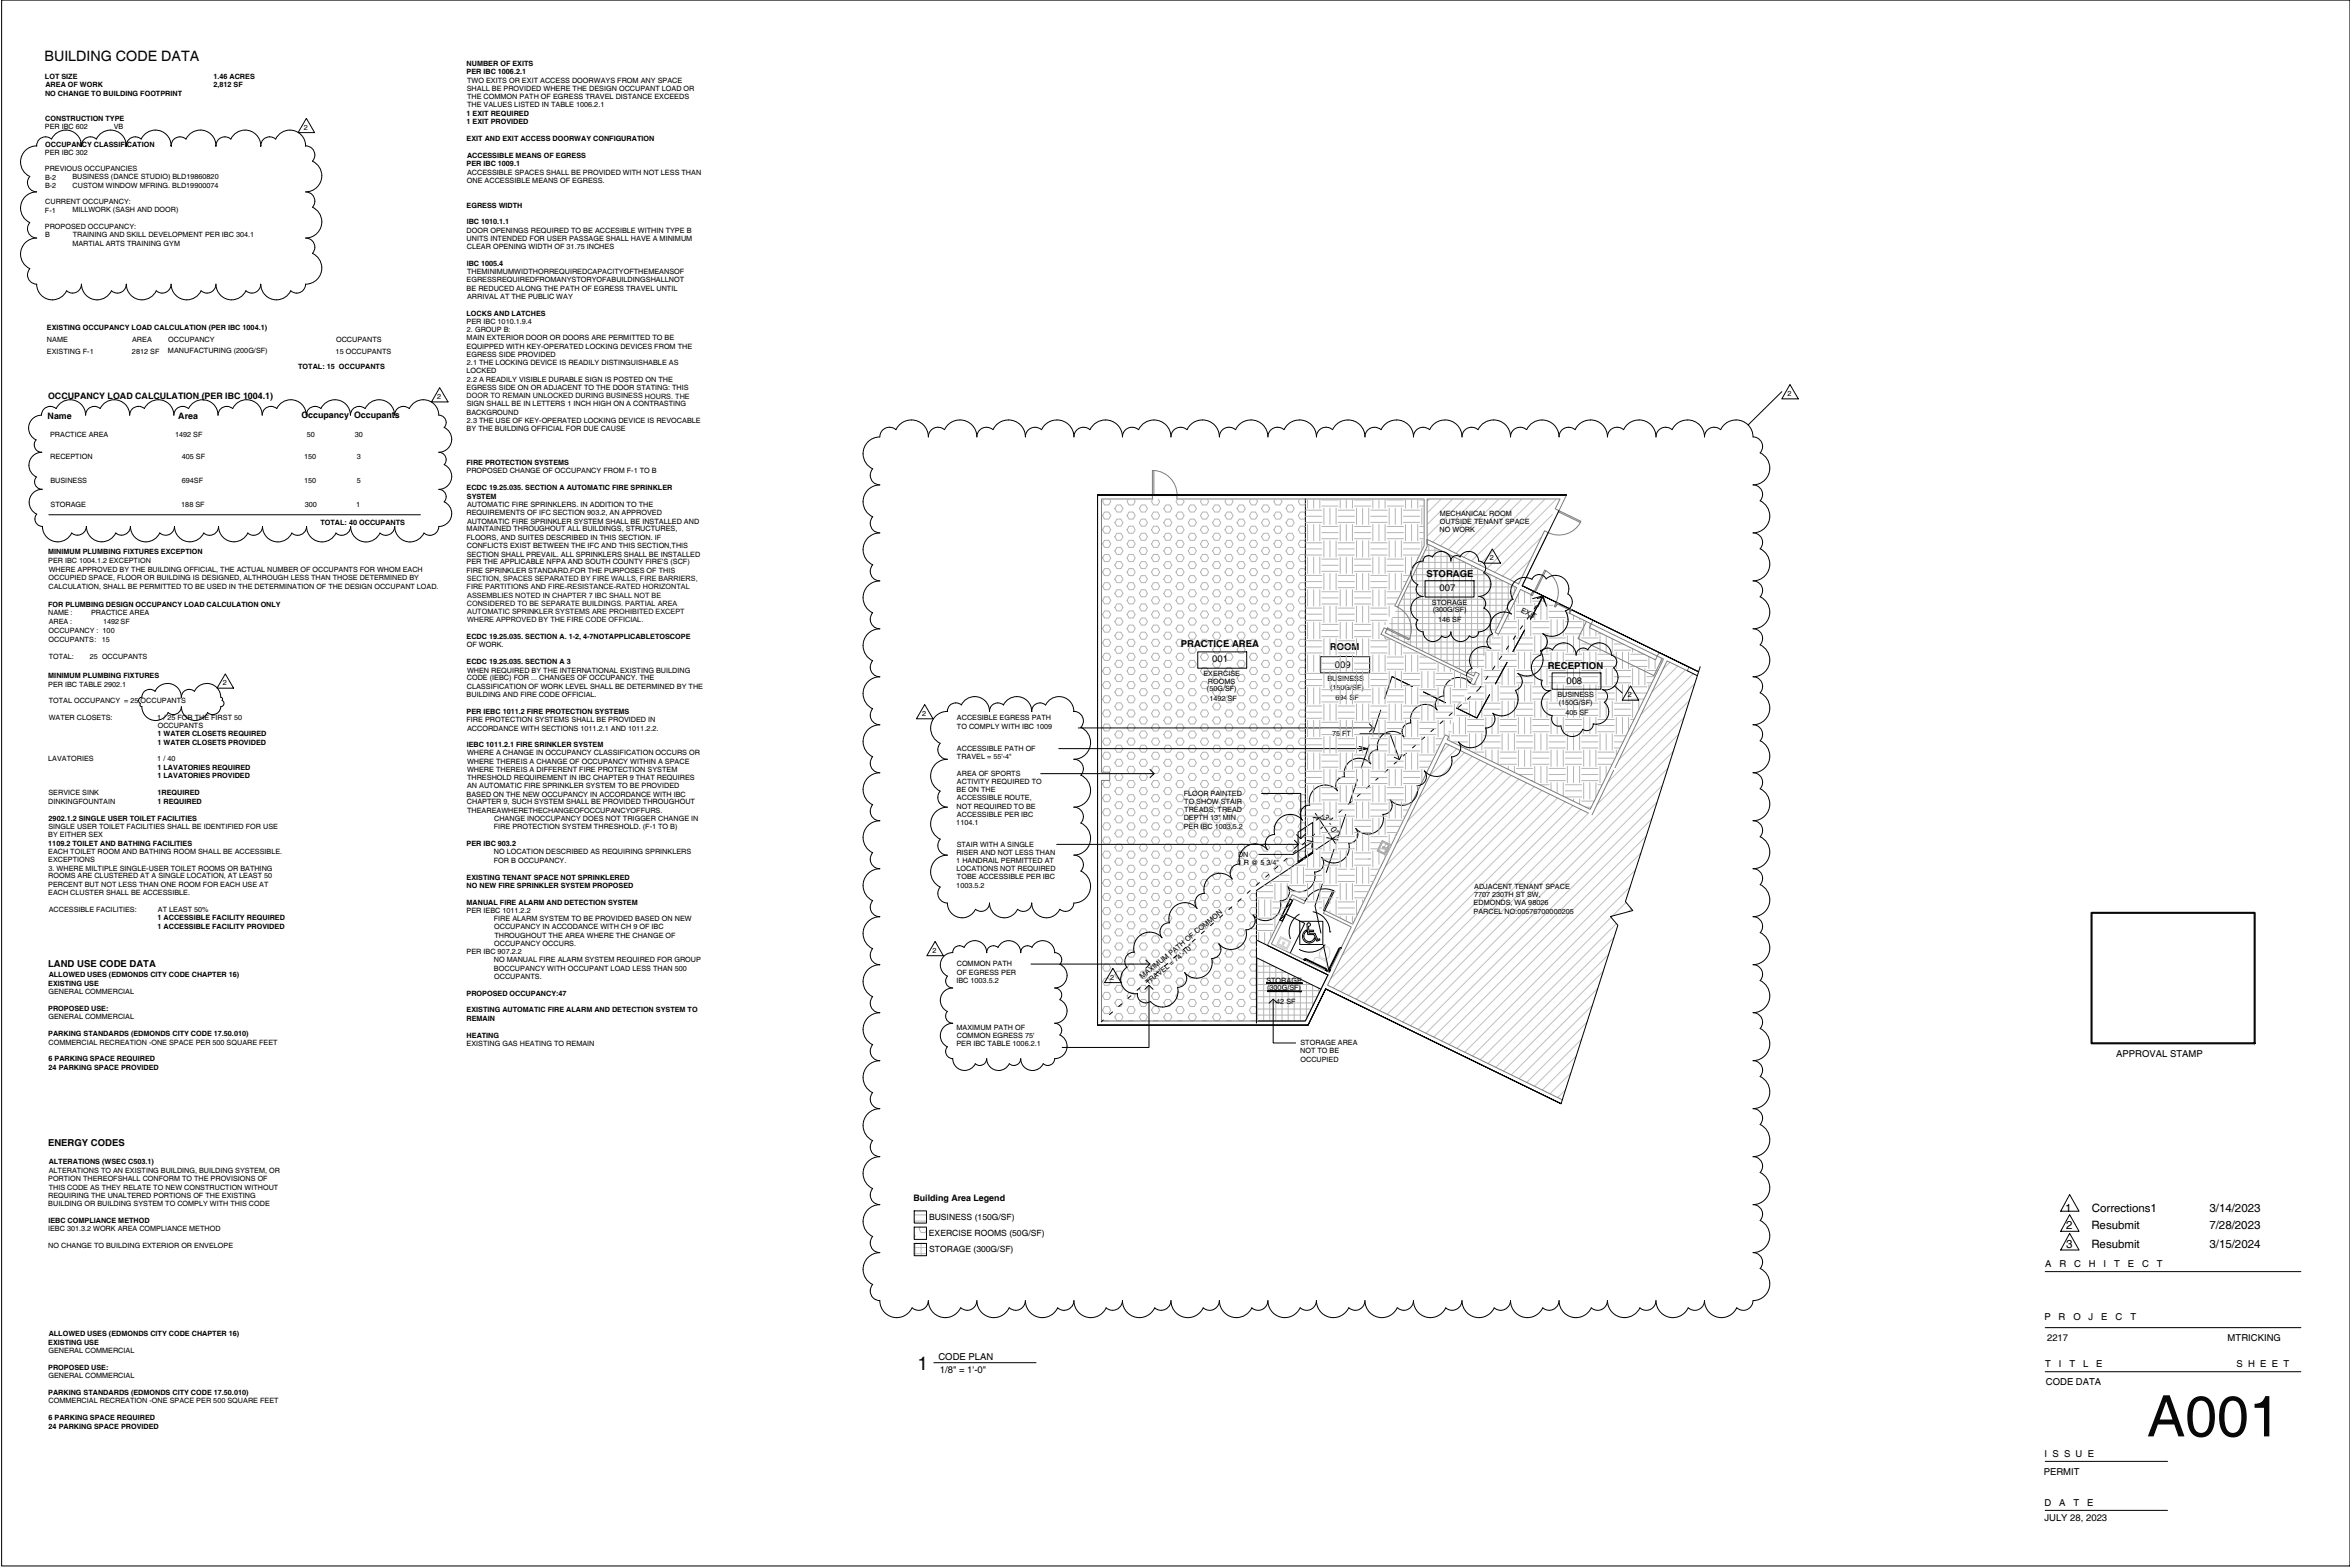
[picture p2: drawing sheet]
<svg xmlns="http://www.w3.org/2000/svg" width="914mm" height="610mm" viewBox="0 0 914 610" stroke-linecap="round" stroke-linejoin="round" font-family="sans-serif">
<defs><g id="words">
<text font-size="22.3" x="835.4" y="558.8">A001</text>
<text font-size="7.4" x="357" y="532.9">1</text>
<text font-size="5.6" x="17.3" y="23.8">BUILDING CODE DATA</text>
<g font-size="4.5">
<text x="803.6" y="471.4">1</text>
<text x="813.9" y="471.4">Corrections1</text>
<text x="859.7" y="471.4">3/14/2023</text>
<text x="804" y="478.3">2</text>
<text x="813.8" y="478.2">Resubmit</text>
<text x="859.7" y="478.3">7/28/2023</text>
<text x="803.9" y="485.5">3</text>
<text x="813.8" y="485.5">Resubmit</text>
<text x="859.7" y="485.5">3/15/2024</text>
</g>
<g font-size="3.7">
<text x="555" y="224.3">STORAGE</text>
<text x="560.1" y="230.1">007</text>
<text x="459.5" y="251.8">PRACTICE AREA</text>
<text x="471.7" y="257.7">001</text>
<text x="517.5" y="253">ROOM</text>
<text x="519.5" y="259.8">009</text>
<text x="602.2" y="260.1">RECEPTION</text>
<text x="609.5" y="265.9">008</text>
<text x="18.7" y="376">LAND USE CODE DATA</text>
<text x="823.4" y="411.1">APPROVAL STAMP</text>
<text x="18.7" y="445.9">ENERGY CODES</text>
<text x="795.8" y="493">A</text>
<text x="801.3" y="493">R</text>
<text x="807.1" y="493">C</text>
<text x="812.8" y="493">H</text>
<text x="818.6" y="493">I</text>
<text x="822.7" y="493">T</text>
<text x="828" y="493">E</text>
<text x="833.5" y="493">C</text>
<text x="839.3" y="493">T</text>
<text x="795.5" y="513.4">P</text>
<text x="801" y="513.4">R</text>
<text x="806.8" y="513.4">O</text>
<text x="812.7" y="513.4">J</text>
<text x="817.6" y="513.4">E</text>
<text x="823.2" y="513.4">C</text>
<text x="828.9" y="513.4">T</text>
<text x="796.5" y="521.5">2217</text>
<text x="866.8" y="521.7">MTRICKING</text>
<text x="365.2" y="528.9">CODE PLAN</text>
<text x="795.8" y="531.9">T</text>
<text x="801.1" y="531.9">I</text>
<text x="805.2" y="531.9">T</text>
<text x="810.5" y="531.9">L</text>
<text x="815.7" y="531.9">E</text>
<text x="870.3" y="531.9">S H E E T</text>
<text x="365.7" y="534">1/8&quot; = 1'-0&quot;</text>
<text x="796.1" y="538.7">CODE DATA</text>
<text x="795.5" y="566.9">I S S U E</text>
<text x="795.3" y="573.9">PERMIT</text>
<text x="795.5" y="585.8">D</text>
<text x="801.3" y="585.8">A</text>
<text x="806.8" y="585.8">T</text>
<text x="812.2" y="585.8">E</text>
<text x="795.5" y="591.5">JULY 28, 2023</text>
</g>
<g font-size="3.4">
<text x="18.7" y="155.1">OCCUPANCY LOAD CALCULATION (PER IBC 1004.1)</text>
<text x="18.5" y="163">Name</text>
<text x="69.4" y="163">Area</text>
<text x="117.3" y="162.7">Occupancy Occupants</text>
<text x="355.5" y="467.1">Building Area Legend</text>
</g>
<g font-size="3.3">
<text x="514.6" y="317.9" transform="rotate(56 514.6 317.9)">3' - 0&quot;</text>
<text x="361.5" y="474.5">BUSINESS (150G/SF)</text>
<text x="361.4" y="480.9">EXERCISE ROOMS (50G/SF)</text>
<text x="361.6" y="487.2">STORAGE (300G/SF)</text>
</g>
<g font-size="2.8">
<text x="181.5" y="28.9">PER IBC 1006.2.1</text>
<text x="181.6" y="25.6">NUMBER OF EXITS</text>
<text x="17.5" y="30.6">LOT SIZE</text>
<text x="17.7" y="34">AREA OF WORK</text>
<text x="83.1" y="30.6">1.46 ACRES</text>
<text x="83.1" y="33.7">2,812 SF</text>
<text x="181.6" y="35.3">SHALL BE PROVIDED WHERE THE DESIGN OCCUPANT LOAD OR</text>
<text x="181.7" y="32.1">TWO EXITS OR EXIT ACCESS DOORWAYS FROM ANY SPACE</text>
<text x="17.5" y="37.3">NO CHANGE TO BUILDING FOOTPRINT</text>
<text x="181.7" y="38.5">THE COMMON PATH OF EGRESS TRAVEL DISTANCE EXCEEDS</text>
<text x="181.7" y="41.7">THE VALUES LISTED IN TABLE 1006.2.1</text>
<text x="17.6" y="47.2">CONSTRUCTION TYPE</text>
<text x="181.6" y="45">1 EXIT REQUIRED</text>
<text x="17.5" y="50.4">PER IBC 602</text>
<text x="44.3" y="50.4">VB</text>
<text x="118.2" y="50.4">2</text>
<text x="181.6" y="48.3">1 EXIT PROVIDED</text>
<text x="17.6" y="57">OCCUPANCY CLASSIFICATION</text>
<text x="181.5" y="54.9">EXIT AND EXIT ACCESS DOORWAY CONFIGURATION</text>
<text x="17.5" y="60.2">PER IBC 302</text>
<text x="181.5" y="64.7">PER IBC 1009.1</text>
<text x="181.7" y="61.4">ACCESSIBLE MEANS OF EGRESS</text>
<text x="17.5" y="66.7">PREVIOUS OCCUPANCIES</text>
<text x="17.5" y="69.9">B-2</text>
<text x="28.2" y="69.7">BUSINESS (DANCE STUDIO) BLD19860820</text>
<text x="181.7" y="71.1">ONE ACCESSIBLE MEANS OF EGRESS.</text>
<text x="181.7" y="67.9">ACCESSIBLE SPACES SHALL BE PROVIDED WITH NOT LESS THAN</text>
<text x="17.5" y="73.2">B-2</text>
<text x="28.2" y="73.2">CUSTOM WINDOW MFRING. BLD19900074</text>
<text x="17.5" y="82.8">F-1</text>
<text x="17.6" y="79.5">CURRENT OCCUPANCY:</text>
<text x="28.2" y="82.5">MILLWORK (SASH AND DOOR)</text>
<text x="181.5" y="80.8">EGRESS WIDTH</text>
<text x="17.5" y="89.2">PROPOSED OCCUPANCY:</text>
<text x="181.6" y="87.3">IBC 1010.1.1</text>
<text x="17.5" y="92.3">B</text>
<text x="28.2" y="95.5">MARTIAL ARTS TRAINING GYM</text>
<text x="28.3" y="92.3">TRAINING AND SKILL DEVELOPMENT PER IBC 304.1</text>
<text x="181.5" y="90.5">DOOR OPENINGS REQUIRED TO BE ACCESIBLE WITHIN TYPE B</text>
<text x="181.5" y="93.7">UNITS INTENDED FOR USER PASSAGE SHALL HAVE A MINIMUM</text>
<text x="181.7" y="96.9">CLEAR OPENING WIDTH OF 31.75 INCHES</text>
<text x="181.6" y="103.5">IBC 1005.4</text>
<text x="181.7" y="106.7">THEMINIMUMWIDTHORREQUIREDCAPACITYOFTHEMEANSOF</text>
<text x="181.5" y="109.9">EGRESSREQUIREDFROMANYSTORYOFABUILDINGSHALLNOT</text>
<text x="181.6" y="113.2">BE REDUCED ALONG THE PATH OF EGRESS TRAVEL UNTIL</text>
<text x="181.7" y="116.4">ARRIVAL AT THE PUBLIC WAY</text>
<text x="181.5" y="122.9">LOCKS AND LATCHES</text>
<text x="18.3" y="128.3">EXISTING OCCUPANCY LOAD CALCULATION (PER IBC 1004.1)</text>
<text x="181.5" y="126.1">PER IBC 1010.1.9.4</text>
<text x="181.7" y="129.3">2. GROUP B:</text>
<text x="18.2" y="137.6">EXISTING F-1</text>
<text x="18.3" y="133.1">NAME</text>
<text x="51.4" y="137.6">2812 SF</text>
<text x="51.4" y="133.1">AREA</text>
<text x="65.4" y="137.4">MANUFACTURING (200G/SF)</text>
<text x="65.5" y="133.1">OCCUPANCY</text>
<text x="130.6" y="137.6">15 OCCUPANTS</text>
<text x="130.8" y="133.1">OCCUPANTS</text>
<text x="181.5" y="135.6">EQUIPPED WITH KEY-OPERATED LOCKING DEVICES FROM THE</text>
<text x="181.6" y="132.5">MAIN EXTERIOR DOOR OR DOORS ARE PERMITTED TO BE</text>
<text x="116" y="143.4">TOTAL: 15 OCCUPANTS</text>
<text x="181.5" y="138.9">EGRESS SIDE PROVIDED</text>
<text x="181.7" y="142.1">2.1 THE LOCKING DEVICE IS READILY DISTINGUISHABLE AS</text>
<text x="181.5" y="145.3">LOCKED</text>
<text x="181.7" y="148.5">2.2 A READILY VISIBLE DURABLE SIGN IS POSTED ON THE</text>
<text x="170.1" y="155.2">2</text>
<text x="181.5" y="151.7">EGRESS SIDE ON OR ADJACENT TO THE DOOR STATING: THIS</text>
<text x="181.5" y="154.9">DOOR TO REMAIN UNLOCKED DURING BUSINESS HOURS. THE</text>
<text x="695.5" y="154">2</text>
<text x="181.6" y="161.3">BACKGROUND</text>
<text x="181.6" y="158.1">SIGN SHALL BE IN LETTERS 1 INCH HIGH ON A CONTRASTING</text>
<text x="181.6" y="167.7">BY THE BUILDING OFFICIAL FOR DUE CAUSE</text>
<text x="181.7" y="164.5">2.3 THE USE OF KEY-OPERATED LOCKING DEVICE IS REVOCABLE</text>
<text x="19.5" y="170.1">PRACTICE AREA</text>
<text x="68.2" y="170.1">1492 SF</text>
<text x="119.4" y="170.1">50</text>
<text x="138" y="170.1">30</text>
<text x="19.6" y="178.5">RECEPTION</text>
<text x="70.7" y="178.5">405 SF</text>
<text x="118.4" y="178.4">150</text>
<text x="138.8" y="178.4">3</text>
<text x="181.5" y="184.1">PROPOSED CHANGE OF OCCUPANCY FROM F-1 TO B</text>
<text x="181.5" y="181">FIRE PROTECTION SYSTEMS</text>
<text x="19.6" y="188">BUSINESS</text>
<text x="70.7" y="188">694SF</text>
<text x="118.4" y="188">150</text>
<text x="138.8" y="188">5</text>
<text x="181.5" y="190.8">ECDC 19.25.035. SECTION A AUTOMATIC FIRE SPRINKLER</text>
<text x="19.7" y="197.1">STORAGE</text>
<text x="70.5" y="197.1">188 SF</text>
<text x="118.6" y="197">300</text>
<text x="138.6" y="197.1">1</text>
<text x="181.7" y="194.1">SYSTEM</text>
<text x="181.7" y="197.3">AUTOMATIC FIRE SPRINKLERS. IN ADDITION TO THE</text>
<text x="181.5" y="200.3">REQUIREMENTS OF IFC SECTION 903.2, AN APPROVED</text>
<text x="181.7" y="203.7">AUTOMATIC FIRE SPRINKLER SYSTEM SHALL BE INSTALLED AND</text>
<text x="560.2" y="200.7">MECHANICAL ROOM</text>
<text x="560.3" y="203.9">OUTSIDE TENANT SPACE</text>
<text x="124.7" y="204.2">TOTAL: 40 OCCUPANTS</text>
<text x="181.5" y="209.9">FLOORS, AND SUITES DESCRIBED IN THIS SECTION. IF</text>
<text x="181.6" y="206.7">MAINTAINED THROUGHOUT ALL BUILDINGS, STRUCTURES,</text>
<text x="560.2" y="207.1">NO WORK</text>
<text x="18.8" y="215.6">MINIMUM PLUMBING FIXTURES EXCEPTION</text>
<text x="181.7" y="213.1">CONFLICTS EXIST BETWEEN THE IFC AND THIS SECTION,THIS</text>
<text x="18.8" y="219">PER IBC 1004.1.2 EXCEPTION</text>
<text x="181.5" y="219.5">PER THE APPLICABLE NFPA AND SOUTH COUNTY FIRE’S (SCF)</text>
<text x="181.6" y="216.5">SECTION SHALL PREVAIL. ALL SPRINKLERS SHALL BE INSTALLED</text>
<text x="579.7" y="217.9">2</text>
<text x="18.9" y="225.8">OCCUPIED SPACE, FLOOR OR BUILDING IS DESIGNED, ALTHROUGH LESS THAN THOSE DETERMINED BY</text>
<text x="18.9" y="222.4">WHERE APPROVED BY THE BUILDING OFFICIAL, THE ACTUAL NUMBER OF OCCUPANTS FOR WHOM EACH</text>
<text x="181.5" y="222.9">FIRE SPRINKLER STANDARD.FOR THE PURPOSES OF THIS</text>
<text x="181.7" y="225.9">SECTION, SPACES SEPARATED BY FIRE WALLS, FIRE BARRIERS,</text>
<text x="18.9" y="229.2">CALCULATION, SHALL BE PERMITTED TO BE USED IN THE DETERMINATION OF THE DESIGN OCCUPANT LOAD.</text>
<text x="181.5" y="229.3">FIRE PARTITIONS AND FIRE-RESISTANCE-RATED HORIZONTAL</text>
<text x="181.8" y="232.5">ASSEMBLIES NOTED IN CHAPTER 7 IBC SHALL NOT BE</text>
<text x="18.8" y="236">FOR PLUMBING DESIGN OCCUPANCY LOAD CALCULATION ONLY</text>
<text x="18.8" y="239.4">NAME :</text>
<text x="35.5" y="239.4">PRACTICE AREA</text>
<text x="181.6" y="235.7">CONSIDERED TO BE SEPARATE BUILDINGS. PARTIAL AREA</text>
<text x="181.8" y="238.9">AUTOMATIC SPRINKLER SYSTEMS ARE PROHIBITED EXCEPT</text>
<text x="557.2" y="235.3">STORAGE</text>
<text x="557.5" y="238.3">(300G/SF)</text>
<text x="591.6" y="238.2" transform="rotate(26 591.6 238.2)">EXIT</text>
<text x="19" y="242.8">AREA :</text>
<text x="40.1" y="242.8">1492 SF</text>
<text x="181.7" y="242.1">WHERE APPROVED BY THE FIRE CODE OFFICIAL.</text>
<text x="559.6" y="242.1">146 SF</text>
<text x="18.9" y="246.2">OCCUPANCY : 100</text>
<text x="18.9" y="249.6">OCCUPANTS:</text>
<text x="39.6" y="249.6">15</text>
<text x="181.5" y="248.5">ECDC 19.25.035. SECTION A. 1-2, 4-7NOTAPPLICABLETOSCOPE</text>
<text x="181.7" y="251.8">OF WORK.</text>
<text x="19" y="256.4">TOTAL:</text>
<text x="35" y="256.4">25 OCCUPANTS</text>
<text x="18.8" y="263.9">MINIMUM PLUMBING FIXTURES</text>
<text x="181.5" y="258.5">ECDC 19.25.035. SECTION A 3</text>
<text x="181.7" y="261.6">WHEN REQUIRED BY THE INTERNATIONAL EXISTING BUILDING</text>
<text x="468.3" y="262.8">EXERCISE</text>
<text x="18.8" y="267.1">PER IBC TABLE 2902.1</text>
<text x="86.7" y="266.6">2</text>
<text x="181.7" y="264.6">CODE (IEBC) FOR ... CHANGES OF OCCUPANCY. THE</text>
<text x="181.7" y="268.1">CLASSIFICATION OF WORK LEVEL SHALL BE DETERMINED BY THE</text>
<text x="469.6" y="269">(50G/SF)</text>
<text x="470" y="266.1">ROOMS</text>
<text x="516.5" y="264.8">BUSINESS</text>
<text x="517.6" y="268.3">(150G/SF)</text>
<text x="19" y="273.5">TOTAL OCCUPANCY = 25 OCCUPANTS</text>
<text x="181.6" y="271.3">BUILDING AND FIRE CODE OFFICIAL.</text>
<text x="470.6" y="272.8">1492 SF</text>
<text x="519.7" y="272.4">694 SF</text>
<text x="606" y="271.3">BUSINESS</text>
<text x="606.6" y="274.2">(150G/SF)</text>
<text x="633.4" y="271.2">2</text>
<text x="18.9" y="279.9">WATER CLOSETS:</text>
<text x="61.2" y="279.9">1 / 25 FOR THE FIRST 50</text>
<text x="181.5" y="281">FIRE PROTECTION SYSTEMS SHALL BE PROVIDED IN</text>
<text x="181.5" y="277.8">PER IEBC 1011.2 FIRE PROTECTION SYSTEMS</text>
<text x="358.8" y="278.5">2</text>
<text x="372.4" y="280.2">ACCESIBLE EGRESS PATH</text>
<text x="609.1" y="278.1">405 SF</text>
<text x="61.3" y="286.4">1 WATER CLOSETS REQUIRED</text>
<text x="61.4" y="283.1">OCCUPANTS</text>
<text x="181.7" y="284.2">ACCORDANCE WITH SECTIONS 1011.2.1 AND 1011.2.2.</text>
<text x="372.4" y="283.4">TO COMPLY WITH IBC 1009</text>
<text x="518.3" y="286.3">75 FT</text>
<text x="61.3" y="289.8">1 WATER CLOSETS PROVIDED</text>
<text x="181.6" y="290.7">IEBC 1011.2.1 FIRE SRINKLER SYSTEM</text>
<text x="181.7" y="293.9">WHERE A CHANGE IN OCCUPANCY CLASSIFICATION OCCURS OR</text>
<text x="372.4" y="292.1">ACCESSIBLE PATH OF</text>
<text x="18.8" y="296.1">LAVATORIES</text>
<text x="61.2" y="296.1">1 / 40</text>
<text x="61.3" y="299.4">1 LAVATORIES REQUIRED</text>
<text x="181.7" y="297.1">WHERE THEREIS A CHANGE OF OCCUPANCY WITHIN A SPACE</text>
<text x="372.4" y="295.3">TRAVEL = 55'-4&quot;</text>
<text x="61.3" y="302.8">1 LAVATORIES PROVIDED</text>
<text x="181.7" y="300.3">WHERE THEREIS A DIFFERENT FIRE PROTECTION SYSTEM</text>
<text x="181.7" y="303.4">THRESHOLD REQUIREMENT IN IBC CHAPTER 9 THAT REQUIRES</text>
<text x="372.4" y="301.8">AREA OF SPORTS</text>
<text x="372.4" y="305">ACTIVITY REQUIRED TO</text>
<text x="18.9" y="309.4">SERVICE SINK</text>
<text x="61.3" y="309.4">1REQUIRED</text>
<text x="181.6" y="309.9">BASED ON THE NEW OCCUPANCY IN ACCORDANCE WITH IBC</text>
<text x="181.7" y="306.7">AN AUTOMATIC FIRE SPRINKLER SYSTEM TO BE PROVIDED</text>
<text x="372.2" y="308.2">BE ON THE</text>
<text x="372.4" y="311.2">ACCESSIBLE ROUTE,</text>
<text x="460.6" y="309.5">FLOOR PAINTED</text>
<text x="18.8" y="312.7">DINKINGFOUNTAIN</text>
<text x="61.3" y="312.7">1 REQUIRED</text>
<text x="181.7" y="312.9">CHAPTER 9, SUCH SYSTEM SHALL BE PROVIDED THROUGHOUT</text>
<text x="181.7" y="316.3">THEAREAWHERETHECHANGEOFOCCUPANCYOFFURS.</text>
<text x="372.2" y="314.6">NOT REQUIRED TO BE</text>
<text x="372.4" y="317.8">ACCESSIBLE PER IBC</text>
<text x="460.8" y="312.8">TO SHOW STAIR</text>
<text x="460.8" y="315.7">TREADS, TREAD</text>
<text x="18.9" y="322.6">SINGLE USER TOILET FACILITIES SHALL BE IDENTIFIED FOR USE</text>
<text x="18.9" y="319.3">2902.1.2 SINGLE USER TOILET FACILITIES</text>
<text x="192.2" y="322.4">FIRE PROTECTION SYSTEM THRESHOLD. (F-1 TO B)</text>
<text x="192.3" y="319.5">CHANGE INOCCUPANCY DOES NOT TRIGGER CHANGE IN</text>
<text x="372.1" y="321">1104.1</text>
<text x="460.6" y="322.4">PER IBC 1003.5.2</text>
<text x="460.6" y="319.1">DEPTH 13&quot; MIN</text>
<text x="18.8" y="325.7">BY EITHER SEX</text>
<text x="18.8" y="329.1">1109.2 TOILET AND BATHING FACILITIES</text>
<text x="181.5" y="329.2">PER IBC 903.2</text>
<text x="372.3" y="329.4">STAIR WITH A SINGLE</text>
<text x="18.8" y="332.3">EACH TOILET ROOM AND BATHING ROOM SHALL BE ACCESSIBLE.</text>
<text x="18.8" y="335.5">EXCEPTIONS</text>
<text x="192.2" y="335.6">FOR B OCCUPANCY.</text>
<text x="192.2" y="332.4">NO LOCATION DESCRIBED AS REQUIRING SPRINKLERS</text>
<text x="372.1" y="335.7">1 HANDRAIL PERMITTED AT</text>
<text x="372.2" y="332.6">RISER AND NOT LESS THAN</text>
<text x="481.7" y="333.2">DN</text>
<text x="18.8" y="341.7">ROOMS ARE CLUSTERED AT A SINGLE LOCATION, AT LEAST 50</text>
<text x="18.9" y="338.6">3. WHERE MILTIPLE SINGLE-USER TOILET ROOMS OR BATHING</text>
<text x="372.2" y="338.9">LOCATIONS NOT REQUIRED</text>
<text x="481.7" y="336.5">1 R @ 5 3/4&quot;</text>
<text x="18.8" y="345.1">PERCENT BUT NOT LESS THAN ONE ROOM FOR EACH USE AT</text>
<text x="181.5" y="342.2">EXISTING TENANT SPACE NOT SPRINKLERED</text>
<text x="181.6" y="345.5">NO NEW FIRE SPRINKLER SYSTEM PROPOSED</text>
<text x="372.1" y="345.3">1003.5.2</text>
<text x="372.4" y="342.1">TOBE ACCESSIBLE PER IBC</text>
<text x="573.6" y="346">ADJACENT TENANT SPACE</text>
<text x="18.8" y="348.3">EACH CLUSTER SHALL BE ACCESSIBLE.</text>
<text x="181.6" y="352">MANUAL FIRE ALARM AND DETECTION SYSTEM</text>
<text x="573.4" y="352.2">EDMONDS, WA 98026</text>
<text x="573.6" y="349">7707 230TH ST SW,</text>
<text x="19" y="354.7">ACCESSIBLE FACILITIES:</text>
<text x="61.3" y="357.9">1 ACCESSIBLE FACILITY REQUIRED</text>
<text x="61.5" y="354.7">AT LEAST 50%</text>
<text x="181.5" y="355.2">PER IEBC 1011.2.2</text>
<text x="192.2" y="358.4">FIRE ALARM SYSTEM TO BE PROVIDED BASED ON NEW</text>
<text x="573.4" y="355.6">PARCEL NO:00576700000205</text>
<text x="61.3" y="361.3">1 ACCESSIBLE FACILITY PROVIDED</text>
<text x="192.3" y="361.6">OCCUPANCY IN ACCODANCE WITH CH 9 OF IBC</text>
<text x="192.4" y="364.8">THROUGHOUT THE AREA WHERE THE CHANGE OF</text>
<text x="181.5" y="371.2">PER IBC 907.2.2</text>
<text x="192.3" y="368">OCCUPANCY OCCURS.</text>
<text x="362.8" y="370.7">2</text>
<text x="192.2" y="374.4">NO MANUAL FIRE ALARM SYSTEM REQUIRED FOR GROUP</text>
<text x="192.2" y="377.6">BOCCUPANCY WITH OCCUPANT LOAD LESS THAN 500</text>
<text x="372.3" y="375.9">COMMON PATH</text>
<text x="18.8" y="383.7">EXISTING USE</text>
<text x="18.9" y="380">ALLOWED USES (EDMONDS CITY CODE CHAPTER 16)</text>
<text x="192.3" y="380.8">OCCUPANTS.</text>
<text x="372.1" y="382.3">IBC 1003.5.2</text>
<text x="372.3" y="379.1">OF EGRESS PER</text>
<text x="432" y="381.1">2</text>
<text x="444.6" y="380.9" transform="rotate(-40 444.6 380.9)">MAXIMUM PATH OF COMMON</text>
<text x="446.8" y="383.3" transform="rotate(-40 446.8 383.3)">TRAVEL = 74'-10&quot;</text>
<text x="492.7" y="382.2">STORAGE</text>
<text x="18.9" y="386.8">GENERAL COMMERCIAL</text>
<text x="181.5" y="387.3">PROPOSED OCCUPANCY:47</text>
<text x="493.1" y="385.2">(300G/SF)</text>
<text x="18.8" y="393.4">PROPOSED USE:</text>
<text x="181.5" y="393.8">EXISTING AUTOMATIC FIRE ALARM AND DETECTION SYSTEM TO</text>
<text x="496.6" y="390.7">42 SF</text>
<text x="18.9" y="396.5">GENERAL COMMERCIAL</text>
<text x="181.5" y="397.2">REMAIN</text>
<text x="372.2" y="400.7">MAXIMUM PATH OF</text>
<text x="18.8" y="402.9">PARKING STANDARDS (EDMONDS CITY CODE 17.50.010)</text>
<text x="18.9" y="406.3">COMMERCIAL RECREATION -ONE SPACE PER 500 SQUARE FEET</text>
<text x="181.5" y="406.9">EXISTING GAS HEATING TO REMAIN</text>
<text x="181.6" y="403.6">HEATING</text>
<text x="372.2" y="407.1">PER IBC TABLE 1006.2.1</text>
<text x="372.3" y="403.9">COMMON EGRESS 75'</text>
<text x="506" y="406.6">STORAGE AREA</text>
<text x="18.9" y="412.9">6 PARKING SPACE REQUIRED</text>
<text x="505.9" y="409.8">NOT TO BE</text>
<text x="506.1" y="413">OCCUPIED</text>
<text x="18.9" y="416.2">24 PARKING SPACE PROVIDED</text>
<text x="18.9" y="452.9">ALTERATIONS (WSEC C503.1)</text>
<text x="18.8" y="459.6">PORTION THEREOFSHALL CONFORM TO THE PROVISIONS OF</text>
<text x="19" y="456.2">ALTERATIONS TO AN EXISTING BUILDING, BUILDING SYSTEM, OR</text>
<text x="18.8" y="465.9">REQUIRING THE UNALTERED PORTIONS OF THE EXISTING</text>
<text x="19" y="462.8">THIS CODE AS THEY RELATE TO NEW CONSTRUCTION WITHOUT</text>
<text x="18.8" y="469.2">BUILDING OR BUILDING SYSTEM TO COMPLY WITH THIS CODE</text>
<text x="18.7" y="479">IEBC 301.3.2 WORK AREA COMPLIANCE METHOD</text>
<text x="18.8" y="475.8">IEBC COMPLIANCE METHOD</text>
<text x="18.8" y="485.4">NO CHANGE TO BUILDING EXTERIOR OR ENVELOPE</text>
<text x="18.9" y="519.7">ALLOWED USES (EDMONDS CITY CODE CHAPTER 16)</text>
<text x="18.8" y="523.3">EXISTING USE</text>
<text x="18.9" y="526.5">GENERAL COMMERCIAL</text>
<text x="18.8" y="533">PROPOSED USE:</text>
<text x="18.9" y="536.2">GENERAL COMMERCIAL</text>
<text x="18.8" y="542.5">PARKING STANDARDS (EDMONDS CITY CODE 17.50.010)</text>
<text x="18.9" y="546">COMMERCIAL RECREATION -ONE SPACE PER 500 SQUARE FEET</text>
<text x="18.9" y="552.5">6 PARKING SPACE REQUIRED</text>
<text x="18.9" y="555.8">24 PARKING SPACE PROVIDED</text>
</g>
</g></defs>
<!-- layer: PDF4_Geometry -->
<g fill="none" stroke="#b5b5b5" stroke-width=".39">
<path d="M429.6 194.1l-.6 1 .8 1.3h1.6l.8-1.3-.5-1M429.8 199.2h1.6l.8 1.4-.8 1.4h-1.6l-.8-1.4zM434.6 196.4h1.5l.9 1.4-.9 1.4h-1.5l-.8-1.4zM439.1 194.1l-.5 1 .7 1.3h1.6l.8-1.3-.5-1M439.3 199.2h1.6l.8 1.4-.8 1.4h-1.6l-.7-1.4zM444.1 196.4h1.6l.8 1.4-.8 1.4h-1.6l-.8-1.4zM448.6 194.1l-.5 1 .7 1.3h1.7l.7-1.3-.5-1M448.8 199.2h1.7l.7 1.4-.7 1.4h-1.7l-.7-1.4zM453.6 196.4h1.6l.8 1.4-.8 1.4h-1.6l-.8-1.4zM458.1 194.1l-.5 1 .8 1.3h1.6l.8-1.3-.6-1M458.4 199.2h1.6l.8 1.4-.8 1.4h-1.6l-.8-1.4zM463.1 196.4h1.6l.8 1.4-.8 1.4h-1.6l-.7-1.4z"/>
<path d="M467.7 194.1l-.6 1 .8 1.3h1.6l.8-1.3-.6-1M467.9 199.2h1.6l.8 1.4-.8 1.4h-1.6l-.8-1.4zM472.7 196.4h1.5l.8 1.4-.8 1.4h-1.5l-.9-1.4zM477.2 194.1l-.6 1 .8 1.3h1.6l.8-1.3-.6-1M477.4 199.2h1.6l.8 1.4-.8 1.4h-1.6l-.8-1.4zM482.2 196.4h1.6l.7 1.4-.7 1.4h-1.6l-.8-1.4zM486.7 194.1l-.5 1 .7 1.3h1.6l.8-1.3-.5-1M486.9 199.2h1.6l.8 1.4-.8 1.4h-1.6l-.7-1.4zM491.7 196.4h1.6l.8 1.4-.8 1.4h-1.6l-.8-1.4zM496.2 194.1l-.5 1 .7 1.3h1.7l.8-1.3-.6-1M496.4 199.2h1.7l.8 1.4-.8 1.4h-1.7l-.7-1.4zM501.2 196.4h1.6l.8 1.4-.8 1.4h-1.6l-.8-1.4z"/>
<path d="M505.7 194.1l-.5 1 .8 1.3h1.6l.3-.6M507.8 194.1l.1 .3M507.9 199.9l-.3-.7h-1.6l-.8 1.4 .8 1.4h1.6l.3-.7M507.9 196.9h.1M507.9 194.5h.1M508 198.5h6.3M508.8 194.1v3.6M511.2 194.1v3.6M513.5 194.1v3.6M514.3 196.9h6.4M514.3 194.5h6.4M515.1 197.7v6.3"/>
<path d="M517.5 197.7v6.3M519.9 197.7v6.3M520.7 198.5h6.3M521.5 194.1v3.6M523.9 194.1v3.6M526.2 194.1v3.6M527 196.9h6.4M527 194.5h6.4M527.8 197.7v6.3M530.2 197.7v6.3M532.6 197.7v6.3M533.4 198.5h6.3"/>
<path d="M534.2 194.1v3.6M536.6 194.1v3.6M538.9 194.1v3.6M539.7 196.9h6.4M539.7 194.5h6.4M540.5 197.7v6.3M542.9 197.7v6.3M545.3 197.7v6.3M546.1 198.5h6.3M546.9 194.1v3.6M549.3 194.1v3.6M551.6 194.1v3.6"/>
<path d="M552.4 196.9h1.6M552.4 194.5h1.6M553.2 197.7v6.3M429.8 204.7h1.6l.8 1.4-.8 1.4h-1.6l-.8-1.4zM429.8 210.2h1.6l.8 1.4-.8 1.4h-1.6l-.8-1.4zM429.8 215.7h1.6l.8 1.4-.8 1.4h-1.6l-.8-1.4zM434.6 202h1.5l.9 1.3-.9 1.4h-1.5l-.8-1.4zM434.6 207.5h1.5l.9 1.3-.9 1.4h-1.5l-.8-1.4zM434.6 213h1.5l.9 1.3-.9 1.4h-1.5l-.8-1.4zM434.6 218.5h1.5l.9 1.3-.9 1.4h-1.5l-.8-1.4zM439.3 204.7h1.6l.8 1.4-.8 1.4h-1.6l-.7-1.4zM439.3 210.2h1.6l.8 1.4-.8 1.4h-1.6l-.7-1.4z"/>
<path d="M439.3 215.7h1.6l.8 1.4-.8 1.4h-1.6l-.7-1.4zM444.1 202h1.6l.8 1.3-.8 1.4h-1.6l-.8-1.4zM444.1 207.5h1.6l.8 1.3-.8 1.4h-1.6l-.8-1.4zM444.1 213h1.6l.8 1.3-.8 1.4h-1.6l-.8-1.4zM444.1 218.5h1.6l.8 1.3-.8 1.4h-1.6l-.8-1.4zM448.8 204.7h1.7l.7 1.4-.7 1.4h-1.7l-.7-1.4zM448.8 210.2h1.7l.7 1.4-.7 1.4h-1.7l-.7-1.4zM448.8 215.7h1.7l.7 1.4-.7 1.4h-1.7l-.7-1.4zM453.6 202h1.6l.8 1.3-.8 1.4h-1.6l-.8-1.4zM453.6 207.5h1.6l.8 1.3-.8 1.4h-1.6l-.8-1.4zM453.6 213h1.6l.8 1.3-.8 1.4h-1.6l-.8-1.4zM453.6 218.5h1.6l.8 1.3-.8 1.4h-1.6l-.8-1.4z"/>
<path d="M458.4 204.7h1.6l.8 1.4-.8 1.4h-1.6l-.8-1.4zM458.4 210.2h1.6l.8 1.4-.8 1.4h-1.6l-.8-1.4zM458.4 215.7h1.6l.8 1.4-.8 1.4h-1.6l-.8-1.4zM463.1 202h1.6l.8 1.3-.8 1.4h-1.6l-.7-1.4zM463.1 207.5h1.6l.8 1.3-.8 1.4h-1.6l-.7-1.4zM463.1 213h1.6l.8 1.3-.8 1.4h-1.6l-.7-1.4zM463.1 218.5h1.6l.8 1.3-.8 1.4h-1.6l-.7-1.4zM467.9 204.7h1.6l.8 1.4-.8 1.4h-1.6l-.8-1.4zM467.9 210.2h1.6l.8 1.4-.8 1.4h-1.6l-.8-1.4zM467.9 215.7h1.6l.8 1.4-.8 1.4h-1.6l-.8-1.4zM472.7 202h1.5l.8 1.3-.8 1.4h-1.5l-.9-1.4zM472.7 207.5h1.5l.8 1.3-.8 1.4h-1.5l-.9-1.4z"/>
<path d="M472.7 213h1.5l.8 1.3-.8 1.4h-1.5l-.9-1.4zM472.7 218.5h1.5l.8 1.3-.8 1.4h-1.5l-.9-1.4zM477.4 204.7h1.6l.8 1.4-.8 1.4h-1.6l-.8-1.4zM477.4 210.2h1.6l.8 1.4-.8 1.4h-1.6l-.8-1.4zM477.4 215.7h1.6l.8 1.4-.8 1.4h-1.6l-.8-1.4zM482.2 202h1.6l.7 1.3-.7 1.4h-1.6l-.8-1.4zM482.2 207.5h1.6l.7 1.3-.7 1.4h-1.6l-.8-1.4zM482.2 213h1.6l.7 1.3-.7 1.4h-1.6l-.8-1.4zM482.2 218.5h1.6l.7 1.3-.7 1.4h-1.6l-.8-1.4zM486.9 204.7h1.6l.8 1.4-.8 1.4h-1.6l-.7-1.4zM486.9 210.2h1.6l.8 1.4-.8 1.4h-1.6l-.7-1.4zM486.9 215.7h1.6l.8 1.4-.8 1.4h-1.6l-.7-1.4z"/>
<path d="M491.7 202h1.6l.8 1.3-.8 1.4h-1.6l-.8-1.4zM491.7 207.5h1.6l.8 1.3-.8 1.4h-1.6l-.8-1.4zM491.7 213h1.6l.8 1.3-.8 1.4h-1.6l-.8-1.4zM491.7 218.5h1.6l.8 1.3-.8 1.4h-1.6l-.8-1.4zM496.4 204.7h1.7l.8 1.4-.8 1.4h-1.7l-.7-1.4zM496.4 210.2h1.7l.8 1.4-.8 1.4h-1.7l-.7-1.4zM496.4 215.7h1.7l.8 1.4-.8 1.4h-1.7l-.7-1.4zM501.2 202h1.6l.8 1.3-.8 1.4h-1.6l-.8-1.4zM501.2 207.5h1.6l.8 1.3-.8 1.4h-1.6l-.8-1.4zM501.2 213h1.6l.8 1.3-.8 1.4h-1.6l-.8-1.4zM501.2 218.5h1.6l.8 1.3-.8 1.4h-1.6l-.8-1.4zM507.9 205.4l-.3-.7h-1.6l-.8 1.4 .8 1.4h1.6l.3-.7"/>
<path d="M507.9 210.9l-.3-.7h-1.6l-.8 1.4 .8 1.4h1.6l.3-.7M507.9 216.3l-.3-.6h-1.6l-.8 1.4 .8 1.4h1.6l.3-.7M507.9 209.6h.1M507.9 207.2h.1M507.9 219.9h.1M507.9 204.8h.1M507.9 217.5h.1M508 203.2h6.3M508 215.9h6.3M508 200.9h6.3M508 213.6h6.3M508 211.2h6.3"/>
<path d="M508.8 204v6.4M508.8 216.7v6.4M511.2 204v6.4M511.2 216.7v6.4M513.5 204v6.4M513.5 216.7v6.4M514.3 209.6h6.4M514.3 207.2h6.4M514.3 219.9h6.4M514.3 204.8h6.4M514.3 217.5h6.4M515.1 210.4v6.3"/>
<path d="M517.5 210.4v6.3M519.9 210.4v6.3M520.7 203.2h6.3M520.7 215.9h6.3M520.7 200.9h6.3M520.7 213.6h6.3M520.7 211.2h6.3M521.5 204v6.4M521.5 216.7v6.4M523.9 204v6.4M523.9 216.7v6.4M526.2 204v6.4"/>
<path d="M526.2 216.7v6.4M527 209.6h6.4M527 207.2h6.4M527 219.9h6.4M527 204.8h6.4M527 217.5h6.4M527.8 210.4v6.3M530.2 210.4v6.3M532.6 210.4v6.3M533.4 203.2h6.3M533.4 215.9h6.3M533.4 200.9h6.3"/>
<path d="M533.4 213.6h6.3M533.4 211.2h6.3M534.2 204v6.4M534.2 216.7v6.4M536.6 204v6.4M536.6 216.7v6.4M538.9 204v6.4M538.9 216.7v6.4M539.7 209.6h6.4M539.7 207.2h6.4M539.7 219.9h6.4M539.7 204.8h6.4"/>
<path d="M539.7 217.5h6.4M540.5 210.4v6.3M542.9 210.4v6.3M545.3 210.4v6.3M546.1 203.2h6.3M546.1 215.9h6.1M546.1 200.9h6.3M546.1 213.6h6.3M546.1 211.2h6.3M546.9 204v6.4M546.9 216.7v6.4M549.3 204v6.4"/>
<path d="M549.3 216.7v5.2M551.6 204v6.4M551.6 216.7v.3M552.3 218.8h17.9M552.4 209.6h1.5M552.4 207.2h1.5M552.4 204.8h1.5M553.2 210.4v3.3M553.4 216.4h11.9M553.6 216.2v37.1M554.6 214.1h5.8M555.3 211.7h.2"/>
<path d="M556 211.9v42.5M558.3 213v42.6M560.7 214.2v42.6M563.1 215.4v42.6M565.5 216.5v42.6M567.9 217.7v42.5M570.2 218.8v42.6M572.6 220v42.6M429.8 221.2h1.6l.8 1.4-.8 1.3h-1.6l-.8-1.3zM429.8 226.7h1.6l.8 1.4-.8 1.3h-1.6l-.8-1.3zM429.8 232.2h1.6l.8 1.4-.8 1.3h-1.6l-.8-1.3zM429.8 237.7h1.6l.8 1.3-.8 1.4h-1.6l-.8-1.4z"/>
<path d="M434.6 223.9h1.5l.9 1.4-.9 1.4h-1.5l-.8-1.4zM434.6 229.4h1.5l.9 1.4-.9 1.4h-1.5l-.8-1.4zM434.6 234.9h1.5l.9 1.4-.9 1.4h-1.5l-.8-1.4zM439.3 221.2h1.6l.8 1.4-.8 1.3h-1.6l-.7-1.3zM439.3 226.7h1.6l.8 1.4-.8 1.3h-1.6l-.7-1.3zM439.3 232.2h1.6l.8 1.4-.8 1.3h-1.6l-.7-1.3zM439.3 237.7h1.6l.8 1.3-.8 1.4h-1.6l-.7-1.4zM444.1 223.9h1.6l.8 1.4-.8 1.4h-1.6l-.8-1.4zM444.1 229.4h1.6l.8 1.4-.8 1.4h-1.6l-.8-1.4zM444.1 234.9h1.6l.8 1.4-.8 1.4h-1.6l-.8-1.4zM448.8 221.2h1.7l.7 1.4-.7 1.3h-1.7l-.7-1.3zM448.8 226.7h1.7l.7 1.4-.7 1.3h-1.7l-.7-1.3z"/>
<path d="M448.8 232.2h1.7l.7 1.4-.7 1.3h-1.7l-.7-1.3zM448.8 237.7h1.7l.7 1.3-.7 1.4h-1.7l-.7-1.4zM453.6 223.9h1.6l.8 1.4-.8 1.4h-1.6l-.8-1.4zM453.6 229.4h1.6l.8 1.4-.8 1.4h-1.6l-.8-1.4zM453.6 234.9h1.6l.8 1.4-.8 1.4h-1.6l-.8-1.4zM458.4 221.2h1.6l.8 1.4-.8 1.3h-1.6l-.8-1.3zM458.4 226.7h1.6l.8 1.4-.8 1.3h-1.6l-.8-1.3zM458.4 232.2h1.6l.8 1.4-.8 1.3h-1.6l-.8-1.3zM458.4 237.7h1.6l.8 1.3-.8 1.4h-1.6l-.8-1.4zM463.1 223.9h1.6l.8 1.4-.8 1.4h-1.6l-.7-1.4zM463.1 229.4h1.6l.8 1.4-.8 1.4h-1.6l-.7-1.4zM463.1 234.9h1.6l.8 1.4-.8 1.4h-1.6l-.7-1.4z"/>
<path d="M467.9 221.2h1.6l.8 1.4-.8 1.3h-1.6l-.8-1.3zM467.9 226.7h1.6l.8 1.4-.8 1.3h-1.6l-.8-1.3zM467.9 232.2h1.6l.8 1.4-.8 1.3h-1.6l-.8-1.3zM467.9 237.7h1.6l.8 1.3-.8 1.4h-1.6l-.8-1.4zM472.7 223.9h1.5l.8 1.4-.8 1.4h-1.5l-.9-1.4zM472.7 229.4h1.5l.8 1.4-.8 1.4h-1.5l-.9-1.4zM472.7 234.9h1.5l.8 1.4-.8 1.4h-1.5l-.9-1.4zM477.4 221.2h1.6l.8 1.4-.8 1.3h-1.6l-.8-1.3zM477.4 226.7h1.6l.8 1.4-.8 1.3h-1.6l-.8-1.3zM477.4 232.2h1.6l.8 1.4-.8 1.3h-1.6l-.8-1.3zM477.4 237.7h1.6l.8 1.3-.8 1.4h-1.6l-.8-1.4zM482.2 223.9h1.6l.7 1.4-.7 1.4h-1.6l-.8-1.4z"/>
<path d="M482.2 229.4h1.6l.7 1.4-.7 1.4h-1.6l-.8-1.4zM482.2 234.9h1.6l.7 1.4-.7 1.4h-1.6l-.8-1.4zM486.9 221.2h1.6l.8 1.4-.8 1.3h-1.6l-.7-1.3zM486.9 226.7h1.6l.8 1.4-.8 1.3h-1.6l-.7-1.3zM486.9 232.2h1.6l.8 1.4-.8 1.3h-1.6l-.7-1.3zM486.9 237.7h1.6l.8 1.3-.8 1.4h-1.6l-.7-1.4zM491.7 223.9h1.6l.8 1.4-.8 1.4h-1.6l-.8-1.4zM491.7 229.4h1.6l.8 1.4-.8 1.4h-1.6l-.8-1.4zM491.7 234.9h1.6l.8 1.4-.8 1.4h-1.6l-.8-1.4zM496.4 221.2h1.7l.8 1.4-.8 1.3h-1.7l-.7-1.3zM496.4 226.7h1.7l.8 1.4-.8 1.3h-1.7l-.7-1.3zM496.4 232.2h1.7l.8 1.4-.8 1.3h-1.7l-.7-1.3z"/>
<path d="M496.4 237.7h1.7l.8 1.3-.8 1.4h-1.7l-.7-1.4zM501.2 223.9h1.6l.8 1.4-.8 1.4h-1.6l-.8-1.4zM501.2 229.4h1.6l.8 1.4-.8 1.4h-1.6l-.8-1.4zM501.2 234.9h1.6l.8 1.4-.8 1.4h-1.6l-.8-1.4zM507.9 221.8l-.3-.6h-1.6l-.8 1.4 .8 1.3h1.6l.3-.6M507.9 227.4l-.3-.7h-1.6l-.8 1.4 .8 1.3h1.6l.3-.6M507.9 232.9l-.3-.7h-1.6l-.8 1.4 .8 1.3h1.6l.3-.6M507.9 238.4l-.3-.7h-1.6l-.8 1.3 .8 1.4h1.6l.3-.6M507.9 222.3h.1M507.9 235h.1M507.9 232.6h.1M507.9 230.2h.1"/>
<path d="M508 228.6h6.3M508 226.3h6.3M508 239h6.3M508 223.9h6.3M508 236.6h6.3M508.8 229.4v6.4M511.2 229.4v6.4M513.5 229.4v6.4M514.3 222.3h6.4M514.3 235h6.4M514.3 232.6h6.4M514.3 230.2h6.4"/>
<path d="M515.1 223.1v6.3M515.1 235.8v6.3M517.5 223.1v6.3M517.5 235.8v6.3M519.9 223.1v6.3M519.9 235.8v6.3M520.7 228.6h6.3M520.7 226.3h6.3M520.7 239h6.3M520.7 223.9h6.3M520.7 236.6h6.3M521.5 229.4v6.4"/>
<path d="M523.9 229.4v6.4M526.2 229.4v6.4M527 222.3h6.4M527 235h6.4M527 232.6h6.4M527 230.2h6.4M527.8 223.1v6.3M527.8 235.8v6.3M530.2 223.1v6.3M530.2 235.8v6.3M532.6 223.1v6.3M532.6 235.8v6.3"/>
<path d="M533.4 228.6h6.3M533.4 226.3h6.3M533.4 239h6.3M533.4 223.9h6.3M533.4 236.6h6.3M534.2 229.4v6.4M536.6 229.4v6.4M538.9 229.4v6.4M539.7 222.3h6.4M539.7 235h3.2M539.7 232.6h4.3M539.7 230.2h5.5"/>
<path d="M540.5 223.1v6.3M540.5 235.8v4M542.9 223.1v6.3M543 237.8h42.7M544.1 235.7v12.9M544.2 235.5h42.7M545.3 223.1v6.3M545.3 233.1h42.7M546.1 226.3h1.1M546.1 223.9h2.2M546.4 230.9v18.9M546.5 230.7h42.7"/>
<path d="M547.7 228.3h42M550 223.6h29.9M551.1 221.2h24M551.2 221.1v31h27.5M575 221.2v38.6M577.4 222.3v32.7M579.8 223.5v26.6M582.1 224.6v20.6M584.5 225.8v14.5M584.8 226h-36v25M586.9 227v8.4M586.9 239v2"/>
<path d="M589.3 228.1v2.5M589.3 234.7v6.3M589.4 233.9h.6M590 235.5h6.4M590 237.8h6.4M590.8 230.9v3.8M593.2 230.1v4.6M595.6 231.2v3.5M596.4 233.9h4.7M597.2 234.7v6.3M599.6 234.7v6.3M601.9 234.7v6.3"/>
<path d="M602.7 235.5h1.6M602.7 237.8h6.4M609.9 238.2v2.8M612.3 239.3v1.7M429.8 243.2h1.6l.8 1.3-.8 1.4h-1.6l-.8-1.4zM429.8 248.7h1.6l.8 1.3-.8 1.4h-1.6l-.8-1.4zM429.8 254.1h1.6l.8 1.4-.8 1.4h-1.6l-.8-1.4zM429.8 259.7h1.6l.8 1.3-.8 1.4h-1.6l-.8-1.4zM434.6 240.4h1.5l.9 1.4-.9 1.4h-1.5l-.8-1.4zM434.6 245.9h1.5l.9 1.4-.9 1.4h-1.5l-.8-1.4zM434.6 251.4h1.5l.9 1.4-.9 1.3h-1.5l-.8-1.3zM434.6 256.9h1.5l.9 1.4-.9 1.4h-1.5l-.8-1.4z"/>
<path d="M439.3 243.2h1.6l.8 1.3-.8 1.4h-1.6l-.7-1.4zM439.3 248.7h1.6l.8 1.3-.8 1.4h-1.6l-.7-1.4zM439.3 254.1h1.6l.8 1.4-.8 1.4h-1.6l-.7-1.4zM439.3 259.7h1.6l.8 1.3-.8 1.4h-1.6l-.7-1.4zM444.1 240.4h1.6l.8 1.4-.8 1.4h-1.6l-.8-1.4zM444.1 245.9h1.6l.8 1.4-.8 1.4h-1.6l-.8-1.4zM444.1 251.4h1.6l.8 1.4-.8 1.3h-1.6l-.8-1.3zM444.1 256.9h1.6l.8 1.4-.8 1.4h-1.6l-.8-1.4zM448.8 243.2h1.7l.7 1.3-.7 1.4h-1.7l-.7-1.4zM448.8 248.7h1.7l.7 1.3-.7 1.4h-1.7l-.7-1.4zM448.8 254.1h1.7l.7 1.4-.7 1.4h-1.7l-.7-1.4zM448.8 259.7h1.7l.7 1.3-.7 1.4h-1.7l-.7-1.4z"/>
<path d="M453.6 240.4h1.6l.8 1.4-.8 1.4h-1.6l-.8-1.4zM453.6 245.9h1.6l.8 1.4-.8 1.4h-1.6l-.8-1.4zM453.6 251.4h1.6l.8 1.4-.8 1.3h-1.6l-.8-1.3zM453.6 256.9h1.6l.8 1.4-.8 1.4h-1.6l-.8-1.4zM458.4 243.2h1.6l.8 1.3-.8 1.4h-1.6l-.8-1.4zM458.4 248.7h1.6l.8 1.3-.8 1.4h-1.6l-.8-1.4zM458.4 254.1h1.6l.8 1.4-.8 1.4h-1.6l-.8-1.4zM458.4 259.7h1.6l.8 1.3-.8 1.4h-1.6l-.8-1.4zM463.1 240.4h1.6l.8 1.4-.8 1.4h-1.6l-.7-1.4zM463.1 245.9h1.6l.8 1.4-.8 1.4h-1.6l-.7-1.4zM463.1 251.4h1.6l.8 1.4-.8 1.3h-1.6l-.7-1.3zM463.1 256.9h1.6l.8 1.4-.8 1.4h-1.6l-.7-1.4z"/>
<path d="M467.9 243.2h1.6l.8 1.3-.8 1.4h-1.6l-.8-1.4zM467.9 248.7h1.6l.8 1.3-.8 1.4h-1.6l-.8-1.4zM467.9 254.1h1.6l.8 1.4-.8 1.4h-1.6l-.8-1.4zM467.9 259.7h1.6l.8 1.3-.8 1.4h-1.6l-.8-1.4zM472.7 240.4h1.5l.8 1.4-.8 1.4h-1.5l-.9-1.4zM472.7 245.9h1.5l.8 1.4-.8 1.4h-1.5l-.9-1.4zM472.7 251.4h1.5l.8 1.4-.8 1.3h-1.5l-.9-1.3zM472.7 256.9h1.5l.8 1.4-.8 1.4h-1.5l-.9-1.4zM477.4 243.2h1.6l.8 1.3-.8 1.4h-1.6l-.8-1.4zM477.4 248.7h1.6l.8 1.3-.8 1.4h-1.6l-.8-1.4zM477.4 254.1h1.6l.8 1.4-.8 1.4h-1.6l-.8-1.4zM477.4 259.7h1.6l.8 1.3-.8 1.4h-1.6l-.8-1.4z"/>
<path d="M482.2 240.4h1.6l.7 1.4-.7 1.4h-1.6l-.8-1.4zM482.2 245.9h1.6l.7 1.4-.7 1.4h-1.6l-.8-1.4zM482.2 251.4h1.6l.7 1.4-.7 1.3h-1.6l-.8-1.3zM482.2 256.9h1.6l.7 1.4-.7 1.4h-1.6l-.8-1.4zM486.9 243.2h1.6l.8 1.3-.8 1.4h-1.6l-.7-1.4zM486.9 248.7h1.6l.8 1.3-.8 1.4h-1.6l-.7-1.4zM486.9 254.1h1.6l.8 1.4-.8 1.4h-1.6l-.7-1.4zM486.9 259.7h1.6l.8 1.3-.8 1.4h-1.6l-.7-1.4zM491.7 240.4h1.6l.8 1.4-.8 1.4h-1.6l-.8-1.4zM491.7 245.9h1.6l.8 1.4-.8 1.4h-1.6l-.8-1.4zM491.7 251.4h1.6l.8 1.4-.8 1.3h-1.6l-.8-1.3zM491.7 256.9h1.6l.8 1.4-.8 1.4h-1.6l-.8-1.4z"/>
<path d="M496.4 243.2h1.7l.8 1.3-.8 1.4h-1.7l-.7-1.4zM496.4 248.7h1.7l.8 1.3-.8 1.4h-1.7l-.7-1.4zM496.4 254.1h1.7l.8 1.4-.8 1.4h-1.7l-.7-1.4zM496.4 259.7h1.7l.8 1.3-.8 1.4h-1.7l-.7-1.4zM501.2 240.4h1.6l.8 1.4-.8 1.4h-1.6l-.8-1.4zM501.2 245.9h1.6l.8 1.4-.8 1.4h-1.6l-.8-1.4zM501.2 251.4h1.6l.8 1.4-.8 1.3h-1.6l-.8-1.3zM501.2 256.9h1.6l.8 1.4-.8 1.4h-1.6l-.8-1.4zM507.9 243.9l-.3-.7h-1.6l-.8 1.3 .8 1.4h1.6l.3-.6M507.9 249.3l-.3-.6h-1.6l-.8 1.3 .8 1.4h1.6l.3-.6M507.9 254.8l-.3-.7h-1.6l-.8 1.4 .8 1.4h1.6l.3-.6M507.9 247.7h.1"/>
<path d="M507.9 245.3h.1M507.9 258h.1M507.9 242.9h.1M507.9 255.6h.1M508 241.3h6.3M508 254h6.3M508 251.7h6.3M508 249.3h6.3M508.8 242.1v6.4M508.8 254.8v6.4M511.2 242.1v6.4M511.2 254.8v6.4"/>
<path d="M513.5 242.1v6.4M513.5 254.8v6.4M514.3 247.7h6.4M514.3 245.3h6.4M514.3 258h6.4M514.3 242.9h6.4M514.3 255.6h6.4M515.1 248.5v6.3M517.5 248.5v6.3M519.9 248.5v6.3M520.7 241.3h6.3M520.7 254h6.3"/>
<path d="M520.7 251.7h6.3M520.7 249.3h6.3M521.5 242.1v6.4M521.5 254.8v6.4M523.9 242.1v6.4M523.9 254.8v6.4M526.2 242.1v6.4M526.2 254.8v6.4M527 247.7h6.4M527 245.3h6.4M527 258h6.4M527 242.9h6.4"/>
<path d="M527 255.6h6.4M527.8 248.5v6.3M530.2 248.5v6.3M532.6 248.5v6.3M533.4 241.3h6.3M533.4 254h6.3M533.4 251.7h6.3M533.4 249.3h6.3M534.2 242.1v6.4M534.2 254.8v6.4M536.6 242.1v6.4M536.6 254.8v6.4"/>
<path d="M538.6 247.6l.7 1.1 1.6-.1M538.9 242.1v.9M538.9 247.7v.8M538.9 254.8v6.4M539.3 245.5v.8M539.5 245h42.7M539.7 258h6.4M539.7 255.6h6.4M540.5 248.5v6.3M540.7 242.6h42.7M541.4 247.4h39.7M541.7 240.6v6.9"/>
<path d="M541.8 240.2h42.7M542.9 249.6v5.2M545.3 250.8v4M546.1 254h5.9M546.1 251.7h1M546.3 249.7h33.6M546.9 254.8v6.4M549.3 254.8v6.4M551.6 254.8v6.4M552.4 258h6.4M552.4 255.6h2.8M553.2 254.6v.2"/>
<path d="M556 254.5h21.6M559.6 257.7v3.5M560.9 256.9h16.5M562 258.9v2.3M565.8 259.3h11.6M578.1 253.7v6.4M578.4 252.9h5.3M579.5 250.5h4.2M580.6 253.7v6.4M580.7 248.2h3M582.9 246.6v.8M582.9 253.7v6.4"/>
<path d="M583.7 254.5h6.3M583.7 246.6h6.3M583.7 259.3h6.3M583.7 256.9h6.3M584.4 244.2h5.6M584.5 247.4v6.3M585.5 241.8h4.5M586.9 247.4v6.3M589.3 247.4v6.3M590 240.2h6.4M590 252.9h6.4M590 250.5h6.4"/>
<path d="M590 248.2h6.4M590.8 241v6.4M590.8 253.7v6.4M593.2 241v6.4M593.2 253.7v6.4M595.6 241v6.4M595.6 253.7v6.4M596.4 254.5h6.3M596.4 246.6h6.3M596.4 259.3h6.3M596.4 244.2h6.3M596.4 256.9h6.3"/>
<path d="M596.4 241.8h6.3M597.2 247.4v6.3M599.6 247.4v6.3M601.9 247.4v6.3M602.7 240.2h6.4M602.7 252.9h6.4M602.7 250.5h6.4M602.7 248.2h6.4M603.5 241v6.4M603.5 253.7v6.4M605.9 241v6.4M605.9 253.7v6.4"/>
<path d="M608.3 241v6.4M608.3 253.7v6.4M609.1 254.5h6.3M609.1 246.6h6.3M609.1 259.3h6.3M609.1 244.2h6.3M609.1 256.9h6.3M609.1 241.8h6.3M609.9 247.4v6.3M612.3 247.4v6.3M614.6 240.5v.5M614.6 247.4v6.3"/>
<path d="M615.4 252.9h6.4M615.4 250.5h6.4M615.4 248.2h6.4M616.2 241.3v6.1M616.2 253.7v6.4M618.6 242.5v1.3M618.6 244.2v3.2M618.6 253.7v6.4M621 245.4v2M621 253.7v6.4M621.8 254.5h6.3M621.8 246.6h1.7"/>
<path d="M621.8 259.3h6.3M621.8 256.9h6.3M622.6 247.4v6.3M625 247.4v6.3M627.3 248.5v5.2M628.1 252.9h6.4M628.1 250.5h3.5M628.9 253.7v6.4M631.3 253.7v6.4M633.7 253.7v6.4M634.5 254.5h5.2M634.5 259.3h6.3"/>
<path d="M634.5 256.9h6.3M635.3 252.3v1.4M637.7 253.5v.2M641.6 255.4v4.7M644 256.6v3.5M646.4 256v2.2M429.8 265.2h1.6l.8 1.4-.8 1.3h-1.6l-.8-1.3zM429.8 270.7h1.6l.8 1.3-.8 1.4h-1.6l-.8-1.4zM429.8 276.2h1.6l.8 1.3-.8 1.4h-1.6l-.8-1.4zM434.6 262.4h1.5l.9 1.4-.9 1.4h-1.5l-.8-1.4zM434.6 267.9h1.5l.9 1.4-.9 1.4h-1.5l-.8-1.4zM434.6 273.4h1.5l.9 1.4-.9 1.4h-1.5l-.8-1.4z"/>
<path d="M434.6 278.9h1.5l.9 1.4-.9 1.4h-1.5l-.8-1.4zM439.3 265.2h1.6l.8 1.4-.8 1.3h-1.6l-.7-1.3zM439.3 270.7h1.6l.8 1.3-.8 1.4h-1.6l-.7-1.4zM439.3 276.2h1.6l.8 1.3-.8 1.4h-1.6l-.7-1.4zM444.1 262.4h1.6l.8 1.4-.8 1.4h-1.6l-.8-1.4zM444.1 267.9h1.6l.8 1.4-.8 1.4h-1.6l-.8-1.4zM444.1 273.4h1.6l.8 1.4-.8 1.4h-1.6l-.8-1.4zM444.1 278.9h1.6l.8 1.4-.8 1.4h-1.6l-.8-1.4zM448.8 265.2h1.7l.7 1.4-.7 1.3h-1.7l-.7-1.3zM448.8 270.7h1.7l.7 1.3-.7 1.4h-1.7l-.7-1.4zM448.8 276.2h1.7l.7 1.3-.7 1.4h-1.7l-.7-1.4zM453.6 262.4h1.6l.8 1.4-.8 1.4h-1.6l-.8-1.4z"/>
<path d="M453.6 267.9h1.6l.8 1.4-.8 1.4h-1.6l-.8-1.4zM453.6 273.4h1.6l.8 1.4-.8 1.4h-1.6l-.8-1.4zM453.6 278.9h1.6l.8 1.4-.8 1.4h-1.6l-.8-1.4zM458.4 265.2h1.6l.8 1.4-.8 1.3h-1.6l-.8-1.3zM458.4 270.7h1.6l.8 1.3-.8 1.4h-1.6l-.8-1.4zM458.4 276.2h1.6l.8 1.3-.8 1.4h-1.6l-.8-1.4zM463.1 262.4h1.6l.8 1.4-.8 1.4h-1.6l-.7-1.4zM463.1 267.9h1.6l.8 1.4-.8 1.4h-1.6l-.7-1.4zM463.1 273.4h1.6l.8 1.4-.8 1.4h-1.6l-.7-1.4zM463.1 278.9h1.6l.8 1.4-.8 1.4h-1.6l-.7-1.4zM467.9 265.2h1.6l.8 1.4-.8 1.3h-1.6l-.8-1.3zM467.9 270.7h1.6l.8 1.3-.8 1.4h-1.6l-.8-1.4z"/>
<path d="M467.9 276.2h1.6l.8 1.3-.8 1.4h-1.6l-.8-1.4zM472.7 262.4h1.5l.8 1.4-.8 1.4h-1.5l-.9-1.4zM472.7 267.9h1.5l.8 1.4-.8 1.4h-1.5l-.9-1.4zM472.7 273.4h1.5l.8 1.4-.8 1.4h-1.5l-.9-1.4zM472.7 278.9h1.5l.8 1.4-.8 1.4h-1.5l-.9-1.4zM477.4 265.2h1.6l.8 1.4-.8 1.3h-1.6l-.8-1.3zM477.4 270.7h1.6l.8 1.3-.8 1.4h-1.6l-.8-1.4zM477.4 276.2h1.6l.8 1.3-.8 1.4h-1.6l-.8-1.4zM482.2 262.4h1.6l.7 1.4-.7 1.4h-1.6l-.8-1.4zM482.2 267.9h1.6l.7 1.4-.7 1.4h-1.6l-.8-1.4zM482.2 273.4h1.6l.7 1.4-.7 1.4h-1.6l-.8-1.4zM482.2 278.9h1.6l.7 1.4-.7 1.4h-1.6l-.8-1.4z"/>
<path d="M486.9 265.2h1.6l.8 1.4-.8 1.3h-1.6l-.7-1.3zM486.9 270.7h1.6l.8 1.3-.8 1.4h-1.6l-.7-1.4zM486.9 276.2h1.6l.8 1.3-.8 1.4h-1.6l-.7-1.4zM491.7 262.4h1.6l.8 1.4-.8 1.4h-1.6l-.8-1.4zM491.7 267.9h1.6l.8 1.4-.8 1.4h-1.6l-.8-1.4zM491.7 273.4h1.6l.8 1.4-.8 1.4h-1.6l-.8-1.4zM491.7 278.9h1.6l.8 1.4-.8 1.4h-1.6l-.8-1.4zM496.4 265.2h1.7l.8 1.4-.8 1.3h-1.7l-.7-1.3zM496.4 270.7h1.7l.8 1.3-.8 1.4h-1.7l-.7-1.4zM496.4 276.2h1.7l.8 1.3-.8 1.4h-1.7l-.7-1.4zM501.2 262.4h1.6l.8 1.4-.8 1.4h-1.6l-.8-1.4zM501.2 267.9h1.6l.8 1.4-.8 1.4h-1.6l-.8-1.4z"/>
<path d="M501.2 273.4h1.6l.8 1.4-.8 1.4h-1.6l-.8-1.4zM501.2 278.9h1.6l.8 1.4-.8 1.4h-1.6l-.8-1.4zM507.9 260.3l-.3-.6h-1.6l-.8 1.3 .8 1.4h1.6l.3-.6M507.9 265.8l-.3-.6h-1.6l-.8 1.4 .8 1.3h1.6l.3-.7M507.9 271.3l-.3-.6h-1.6l-.8 1.3 .8 1.4h1.6l.3-.7M507.9 276.8l-.3-.6h-1.6l-.8 1.3 .8 1.4h1.6l.3-.7M507.9 260.4h.1M507.9 273.1h.1M507.9 270.7h.1M507.9 268.3h.1M508 266.7h6.3M508 279.4h6.3"/>
<path d="M508 264.4h6.3M508 277.1h6.3M508 262h6.3M508 274.7h6.3M508.8 267.5v6.4M511.2 267.5v6.4M513.5 267.5v6.4M514.3 260.4h6.4M514.3 273.1h6.4M514.3 270.7h6.4M514.3 268.3h6.4M515.1 261.2v6.3"/>
<path d="M515.1 273.9v6.3M517.5 261.2v6.3M517.5 273.9v6.3M519.9 261.2v6.3M519.9 273.9v6.3M520.7 266.7h6.3M520.7 279.4h6.3M520.7 264.4h6.3M520.7 277.1h6.3M520.7 262h6.3M520.7 274.7h6.3M521.5 267.5v6.4"/>
<path d="M523.9 267.5v6.4M526.2 267.5v6.4M527 260.4h6.4M527 273.1h6.4M527 270.7h6.4M527 268.3h6.4M527.8 261.2v6.3M527.8 273.9v6.3M530.2 261.2v6.3M530.2 273.9v6.3M532.6 261.2v6.3M532.6 273.9v6.3"/>
<path d="M533.4 266.7h6.3M533.4 279.4h6.3M533.4 264.4h6.3M533.4 277.1h6.3M533.4 262h6.3M533.4 274.7h6.3M534.2 267.5v6.4M536.6 267.5v6.4M538.9 267.5v6.4M539.7 260.4h6.4M539.7 273.1h6.4M539.7 270.7h6.4"/>
<path d="M539.7 268.3h6.4M540.5 261.2v6.3M540.5 273.9v6.3M542.9 261.2v6.3M542.9 273.9v6.3M545.3 261.2v6.3M545.3 273.9v6.3M546.1 266.7h6.3M546.1 279.4h6.3M546.1 264.4h6.3M546.1 277.1h6.3M546.1 262h6.3"/>
<path d="M546.1 274.7h6.3M546.9 267.5v6.4M549.3 267.5v6.4M551.6 267.5v6.4M552.4 260.4h6.4M552.4 273.1h6.4M552.4 270.7h6.4M552.4 268.3h6.4M553.2 261.2v6.3M553.2 273.9v6.3M555.6 261.2v6.3M555.6 273.9v6.3"/>
<path d="M558 261.2v6.3M558 273.9v6.3M558.8 266.7h6.3M558.8 279.4h6.3M558.8 264.4h6.3M558.8 277.1h6.3M558.8 262h6.3M558.8 274.7h6.3M559.6 267.5v6.4M562 267.5v6.4M564.3 260.1v1.1M564.3 267.5v6.4"/>
<path d="M565.1 273.1h3.4M565.1 270.7h4.5M565.1 268.3h5.7M565.9 261.2v6.3M565.9 273.9v4.4M566.8 278.3h4.2M567.9 279.1v6.3M568 275.9h3M568.3 262v5.5M568.4 273.4h-.5l-.8 1.4 .3 .6M569.2 273.5h1.8M570.2 271.4v1.4"/>
<path d="M570.2 279.1v6.3M570.7 261.6h3.4M570.7 263.1v4.4M571 272h6.4M571 279.9h6.4M571.1 269.6h6.3M571.5 266.7h.1M571.5 264.4h1.2M571.8 272.8v6.3M572.2 267.2h5.2M574.2 261.4v.1M574.2 265.1v1.3"/>
<path d="M574.2 272.8v6.3M576.6 260.1v6.3M576.6 272.8v6.3M577.4 265.6h6.3M577.4 278.3h6.3M577.4 263.2h6.3M577.4 275.9h6.3M577.4 260.8h6.3M577.4 273.5h6.3M578.1 266.4v6.4M578.1 279.1v6.3M580.6 266.4v6.4"/>
<path d="M580.6 279.1v6.3M582.9 266.4v6.4M582.9 279.1v6.3M583.7 272h6.3M583.7 269.6h6.3M583.7 267.2h6.3M583.7 279.9h6.3M584.5 260.1v6.3M584.5 272.8v6.3M586.9 260.1v6.3M586.9 272.8v6.3M589.3 260.1v6.3"/>
<path d="M589.3 272.8v6.3M590 265.6h6.4M590 278.3h6.4M590 263.2h6.4M590 275.9h6.4M590 260.8h6.4M590 273.5h6.4M590.8 266.4v6.4M590.8 279.1v6.3M593.2 266.4v6.4M593.2 279.1v6.3M595.6 266.4v6.4"/>
<path d="M595.6 279.1v6.3M596.4 272h6.3M596.4 269.6h6.3M596.4 267.2h6.3M596.4 279.9h6.3M597.2 260.1v6.3M597.2 272.8v6.3M599.6 260.1v6.3M599.6 272.8v6.3M601.9 260.1v6.3M601.9 272.8v6.3M602.7 265.6h6.4"/>
<path d="M602.7 278.3h6.4M602.7 263.2h6.4M602.7 275.9h6.4M602.7 260.8h6.4M602.7 273.5h6.4M603.5 266.4v6.4M603.5 279.1v6.3M605.9 266.4v6.4M605.9 279.1v6.3M608.3 266.4v6.4M608.3 279.1v6.3M609.1 272h6.3"/>
<path d="M609.1 269.6h6.3M609.1 267.2h6.3M609.1 279.9h6.3M609.9 260.1v6.3M609.9 272.8v6.3M612.3 260.1v6.3M612.3 272.8v6.3M614.6 260.1v6.3M614.6 272.8v6.3M615.4 265.6h6.4M615.4 278.3h6.4M615.4 263.2h6.4"/>
<path d="M615.4 275.9h6.4M615.4 260.8h6.4M615.4 273.5h6.4M616.2 266.4v6.4M616.2 279.1v6.3M618.6 266.4v6.4M618.6 279.1v6.3M621 266.4v6.4M621 279.1v6.3M621.8 272h6.3M621.8 269.6h6.3M621.8 267.2h6.3"/>
<path d="M621.8 279.9h6.3M622.6 260.1v6.3M622.6 272.8v6.3M625 260.1v6.3M625 272.8v6.3M627.3 260.1v6.3M627.3 272.8v6.3M628.1 265.6h6.4M628.1 278.3h6.4M628.1 263.2h6.4M628.1 275.9h6.4M628.1 260.8h6.4"/>
<path d="M628.1 273.5h6.4M628.9 266.4v6.4M628.9 279.1v6.3M631.3 266.4v6.4M631.3 279.1v6.3M633.7 266.4v6.4M633.7 279.1v5.1M634.5 272h5.1M634.5 269.6h6.3M634.5 267.2h6.3M634.5 279.9h1.3M635.3 260.1v6.3"/>
<path d="M635.3 272.8v6.3M637.7 260.1v6.3M637.7 272.8v3.3M640 260.1v6.3M640.8 265.6h1.9M640.8 263.2h3.1M640.8 260.8h4.3M641.6 266.4v1.5M429.8 281.7h1.6l.8 1.3-.8 1.4h-1.6l-.8-1.4zM429.8 287.1h1.6l.8 1.4-.8 1.4h-1.6l-.8-1.4zM429.8 292.6h1.6l.8 1.4-.8 1.4h-1.6l-.8-1.4zM434.6 284.4h1.5l.9 1.4-.9 1.3h-1.5l-.8-1.3z"/>
<path d="M434.6 289.9h1.5l.9 1.4-.9 1.3h-1.5l-.8-1.3zM434.6 295.4h1.5l.9 1.4-.9 1.3h-1.5l-.8-1.3zM439.3 281.7h1.6l.8 1.3-.8 1.4h-1.6l-.7-1.4zM439.3 287.1h1.6l.8 1.4-.8 1.4h-1.6l-.7-1.4zM439.3 292.6h1.6l.8 1.4-.8 1.4h-1.6l-.7-1.4zM439.3 298.1h1.6l.8 1.4-.8 1.4h-1.6l-.7-1.4zM444.1 284.4h1.6l.8 1.4-.8 1.3h-1.6l-.8-1.3zM444.1 289.9h1.6l.8 1.4-.8 1.3h-1.6l-.8-1.3zM444.1 295.4h1.6l.8 1.4-.8 1.3h-1.6l-.8-1.3zM448.8 281.7h1.7l.7 1.3-.7 1.4h-1.7l-.7-1.4zM448.8 287.1h1.7l.7 1.4-.7 1.4h-1.7l-.7-1.4zM448.8 292.6h1.7l.7 1.4-.7 1.4h-1.7l-.7-1.4z"/>
<path d="M448.8 298.1h1.7l.7 1.4-.7 1.4h-1.7l-.7-1.4zM453.6 284.4h1.6l.8 1.4-.8 1.3h-1.6l-.8-1.3zM453.6 289.9h1.6l.8 1.4-.8 1.3h-1.6l-.8-1.3zM453.6 295.4h1.6l.8 1.4-.8 1.3h-1.6l-.8-1.3zM458.4 281.7h1.6l.8 1.3-.8 1.4h-1.6l-.8-1.4zM458.4 287.1h1.6l.8 1.4-.8 1.4h-1.6l-.8-1.4zM458.4 292.6h1.6l.8 1.4-.8 1.4h-1.6l-.8-1.4zM458.4 298.1h1.6l.8 1.4-.8 1.4h-1.6l-.8-1.4zM463.1 284.4h1.6l.8 1.4-.8 1.3h-1.6l-.7-1.3zM463.1 289.9h1.6l.8 1.4-.8 1.3h-1.6l-.7-1.3zM463.1 295.4h1.6l.8 1.4-.8 1.3h-1.6l-.7-1.3zM467.9 281.7h1.6l.8 1.3-.8 1.4h-1.6l-.8-1.4z"/>
<path d="M467.9 287.1h1.6l.8 1.4-.8 1.4h-1.6l-.8-1.4zM467.9 292.6h1.6l.8 1.4-.8 1.4h-1.6l-.8-1.4zM467.9 298.1h1.6l.8 1.4-.8 1.4h-1.6l-.8-1.4zM472.7 284.4h1.5l.8 1.4-.8 1.3h-1.5l-.9-1.3zM472.7 289.9h1.5l.8 1.4-.8 1.3h-1.5l-.9-1.3zM472.7 295.4h1.5l.8 1.4-.8 1.3h-1.5l-.9-1.3zM477.4 281.7h1.6l.8 1.3-.8 1.4h-1.6l-.8-1.4zM477.4 287.1h1.6l.8 1.4-.8 1.4h-1.6l-.8-1.4zM477.4 292.6h1.6l.8 1.4-.8 1.4h-1.6l-.8-1.4zM477.4 298.1h1.6l.8 1.4-.8 1.4h-1.6l-.8-1.4zM482.2 284.4h1.6l.7 1.4-.7 1.3h-1.6l-.8-1.3zM482.2 289.9h1.6l.7 1.4-.7 1.3h-1.6l-.8-1.3z"/>
<path d="M482.2 295.4h1.6l.7 1.4-.7 1.3h-1.6l-.8-1.3zM486.9 281.7h1.6l.8 1.3-.8 1.4h-1.6l-.7-1.4zM486.9 287.1h1.6l.8 1.4-.8 1.4h-1.6l-.7-1.4zM486.9 292.6h1.6l.8 1.4-.8 1.4h-1.6l-.7-1.4zM486.9 298.1h1.6l.8 1.4-.8 1.4h-1.6l-.7-1.4zM491.7 284.4h1.6l.8 1.4-.8 1.3h-1.6l-.8-1.3zM491.7 289.9h1.6l.8 1.4-.8 1.3h-1.6l-.8-1.3zM491.7 295.4h1.6l.8 1.4-.8 1.3h-1.6l-.8-1.3zM496.4 281.7h1.7l.8 1.3-.8 1.4h-1.7l-.7-1.4zM496.4 287.1h1.7l.8 1.4-.8 1.4h-1.7l-.7-1.4zM496.4 292.6h1.7l.8 1.4-.8 1.4h-1.7l-.7-1.4zM496.4 298.1h1.7l.8 1.4-.8 1.4h-1.7l-.7-1.4z"/>
<path d="M501.2 284.4h1.6l.8 1.4-.8 1.3h-1.6l-.8-1.3zM501.2 289.9h1.6l.8 1.4-.8 1.3h-1.6l-.8-1.3zM501.2 295.4h1.6l.8 1.4-.8 1.3h-1.6l-.8-1.3zM507.9 282.3l-.3-.6h-1.6l-.8 1.3 .8 1.4h1.6l.3-.7M507.9 287.8l-.3-.7h-1.6l-.8 1.4 .8 1.4h1.6l.3-.7M507.9 293.3l-.3-.7h-1.6l-.8 1.4 .8 1.4h1.6l.3-.7M507.9 298.8l-.3-.7h-1.6l-.8 1.4 .8 1.4h1.6l.3-.7M507.9 285.8h.1M507.9 298.5h.1M507.9 283.4h.1M507.9 296.1h.1M507.9 281h.1"/>
<path d="M507.9 293.7h.1M508 292.1h6.3M508 289.8h6.3M508 287.4h6.3M508.8 280.2v6.4M508.8 292.9v6.4M511.2 280.2v6.4M511.2 292.9v6.4M513.5 280.2v6.4M513.5 292.9v6.4M514.3 285.8h6.4M514.3 298.5h6.4"/>
<path d="M514.3 283.4h6.4M514.3 296.1h6.4M514.3 281h6.4M514.3 293.7h6.4M515.1 286.6v6.3M515.1 299.3v6.3M517.5 286.6v6.3M517.5 299.3v6.3M519.9 286.6v6.3M519.9 299.3v6.3M520.7 292.1h6.3M520.7 289.8h6.3"/>
<path d="M520.7 287.4h6.3M521.5 280.2v6.4M521.5 292.9v6.4M523.9 280.2v6.4M523.9 292.9v6.4M526.2 280.2v6.4M526.2 292.9v6.4M527 285.8h6.4M527 298.5h6.4M527 283.4h6.4M527 296.1h6.4M527 281h6.4"/>
<path d="M527 293.7h6.4M527.8 286.6v6.3M527.8 299.3v6.3M530.2 286.6v6.3M530.2 299.3v6.3M532.6 286.6v6.3M532.6 299.3v6.3M533.4 292.1h6.3M533.4 289.8h6.3M533.4 287.4h6.3M534.2 280.2v6.4M534.2 292.9v6.4"/>
<path d="M536.6 280.2v6.4M536.6 292.9v6.4M538.9 280.2v6.4M538.9 292.9v6.4M539.7 285.8h6.4M539.7 298.5h6.4M539.7 283.4h6.4M539.7 296.1h6.4M539.7 281h6.4M539.7 293.7h6.4M540.5 286.6v6.3M540.5 299.3v6.3"/>
<path d="M542.9 286.6v6.3M542.9 299.3v6.3M545.3 286.6v6.3M545.3 299.3v6.3M546.1 292.1h6.3M546.1 289.8h6.3M546.1 287.4h6.3M546.9 280.2v6.4M546.9 292.9v6.4M549.3 280.2v6.4M549.3 292.9v6.4M551.6 280.2v6.4"/>
<path d="M551.6 292.9v6.4M552.4 285.8h6.4M552.4 298.5h3.7M552.4 283.4h6.4M552.4 296.1h4.9M552.4 281h6.4M552.4 293.7h6M553.2 286.6v6.3M553.2 299.3v5M555.6 286.6v6.3M555.6 299.3v.1M558 286.6v6.3"/>
<path d="M558.8 292.1h.4M558.8 289.8h1.6M558.8 287.4h2.7M559.6 280.2v6.4M562 280.2v6.2M563.7 284.7h1M563.9 285.4v2.7M564.3 280.2v1.4M564.7 286.2h6.3M564.9 288.6h6.1M565.5 281.2v4.2M569.8 291h1.2"/>
<path d="M571 284.7h6.4M571 282.3h6.4M571.8 285.4v6.4M573 292.6h4.4M574.2 285.4v6.4M576.6 285.4v6.4M577.4 291h6.3M577.4 288.6h6.3M577.4 286.2h6.3M578.1 291.8v3.3M580.6 291.8v4.4M582.9 291.8v5.6"/>
<path d="M583.7 284.7h6.3M583.7 297.3h6.3M583.7 282.3h6.3M583.7 295h6.3M583.7 292.6h6.3M584.5 285.4v6.4M584.5 298.1v.1M586.9 285.4v6.4M586.9 298.1v1.2M589.3 285.4v6.4M589.3 298.1v2.4M590 291h6.4"/>
<path d="M590 288.6h6.4M590 286.2h6.4M590 298.9h6.4M590.8 291.8v6.3M593.2 291.8v6.3M595.6 291.8v6.3M596.4 284.7h6.3M596.4 297.3h6.3M596.4 282.3h6.3M596.4 295h6.3M596.4 292.6h6.3M597.2 285.4v6.4"/>
<path d="M597.2 298.1v6.3M599.6 285.4v6.4M599.6 298.1v6.4M601.9 285.4v6.4M601.9 298.1v6.4M602.7 291h6.4M602.7 288.6h6.4M602.7 286.2h6.4M602.7 298.9h6.4M603.5 291.8v6.3M605.9 291.8v6.3M608.3 291.8v6.3"/>
<path d="M609.1 284.7h6.3M609.1 297.3h6.3M609.1 282.3h6.3M609.1 295h6.3M609.1 292.6h6.3M609.9 285.4v6.4M609.9 298.1v6.4M612.3 285.4v6.4M612.3 298.1v6.4M614.6 285.4v6.4M614.6 298.1v6.4M615.4 291h6.4"/>
<path d="M615.4 288.6h6.4M615.4 286.2h6.4M615.4 298.9h6.4M616.2 291.8v6.3M618.6 291.8v6.3M621 291.8v6.3M621.8 284.7h6.3M621.8 297.3h5.5M621.8 282.3h6.3M621.8 295h6.3M621.8 292.6h6.3M622.6 285.4v6.4"/>
<path d="M622.6 298.1v6.4M625 285.4v6.4M625 298.1v4M627.3 285.4v6.4M628.1 291h2.3M628.1 288.6h3.4M628.1 286.2h4.6M628.9 291.8v2.2M634.5 282.3h.1M429.6 300.4l-.6-.9 .8-1.4h1.6l.8 1.4-.5 .9M429.8 303.6h1.6l.8 1.4-.8 1.4h-1.6l-.8-1.4zM429.8 309.1h1.6l.8 1.4-.8 1.4h-1.6l-.8-1.4z"/>
<path d="M429.8 314.6h1.6l.8 1.4-.8 1.4h-1.6l-.8-1.4zM434.6 300.9h1.5l.9 1.3-.9 1.4h-1.5l-.8-1.4zM434.6 306.4h1.5l.9 1.3-.9 1.4h-1.5l-.8-1.4zM434.6 311.9h1.5l.9 1.3-.9 1.4h-1.5l-.8-1.4zM434.6 317.4h1.5l.9 1.3-.9 1.4h-1.5l-.8-1.4zM439.3 303.6h1.6l.8 1.4-.8 1.4h-1.6l-.7-1.4zM439.3 309.1h1.6l.8 1.4-.8 1.4h-1.6l-.7-1.4zM439.3 314.6h1.6l.8 1.4-.8 1.4h-1.6l-.7-1.4zM444.1 300.9h1.6l.8 1.3-.8 1.4h-1.6l-.8-1.4zM444.1 306.4h1.6l.8 1.3-.8 1.4h-1.6l-.8-1.4zM444.1 311.9h1.6l.8 1.3-.8 1.4h-1.6l-.8-1.4zM444.1 317.4h1.6l.8 1.3-.8 1.4h-1.6l-.8-1.4z"/>
<path d="M448.8 303.6h1.7l.7 1.4-.7 1.4h-1.7l-.7-1.4zM448.8 309.1h1.7l.7 1.4-.7 1.4h-1.7l-.7-1.4zM448.8 314.6h1.7l.7 1.4-.7 1.4h-1.7l-.7-1.4zM453.6 300.9h1.6l.8 1.3-.8 1.4h-1.6l-.8-1.4zM453.6 306.4h1.6l.8 1.3-.8 1.4h-1.6l-.8-1.4zM453.6 311.9h1.6l.8 1.3-.8 1.4h-1.6l-.8-1.4zM453.6 317.4h1.6l.8 1.3-.8 1.4h-1.6l-.8-1.4zM458.4 303.6h1.6l.8 1.4-.8 1.4h-1.6l-.8-1.4zM458.4 309.1h1.6l.8 1.4-.8 1.4h-1.6l-.8-1.4zM458.4 314.6h1.6l.8 1.4-.8 1.4h-1.6l-.8-1.4zM463.1 300.9h1.6l.8 1.3-.8 1.4h-1.6l-.7-1.4zM463.1 306.4h1.6l.8 1.3-.8 1.4h-1.6l-.7-1.4z"/>
<path d="M463.1 311.9h1.6l.8 1.3-.8 1.4h-1.6l-.7-1.4zM463.1 317.4h1.6l.8 1.3-.8 1.4h-1.6l-.7-1.4zM467.9 303.6h1.6l.8 1.4-.8 1.4h-1.6l-.8-1.4zM467.9 309.1h1.6l.8 1.4-.8 1.4h-1.6l-.8-1.4zM467.9 314.6h1.6l.8 1.4-.8 1.4h-1.6l-.8-1.4zM472.7 300.9h1.5l.8 1.3-.8 1.4h-1.5l-.9-1.4zM472.7 306.4h1.5l.8 1.3-.8 1.4h-1.5l-.9-1.4zM472.7 311.9h1.5l.8 1.3-.8 1.4h-1.5l-.9-1.4zM472.7 317.4h1.5l.8 1.3-.8 1.4h-1.5l-.9-1.4zM477.4 303.6h1.6l.8 1.4-.8 1.4h-1.6l-.8-1.4zM477.4 309.1h1.6l.8 1.4-.8 1.4h-1.6l-.8-1.4zM477.4 314.6h1.6l.8 1.4-.8 1.4h-1.6l-.8-1.4z"/>
<path d="M482.2 300.9h1.6l.7 1.3-.7 1.4h-1.6l-.8-1.4zM482.2 306.4h1.6l.7 1.3-.7 1.4h-1.6l-.8-1.4zM482.2 311.9h1.6l.7 1.3-.7 1.4h-1.6l-.8-1.4zM482.2 317.4h1.6l.7 1.3-.7 1.4h-1.6l-.8-1.4zM486.9 303.6h1.6l.8 1.4-.8 1.4h-1.6l-.7-1.4zM486.9 309.1h1.6l.8 1.4-.8 1.4h-1.6l-.7-1.4zM486.9 314.6h1.6l.8 1.4-.8 1.4h-1.6l-.7-1.4zM491.7 300.9h1.6l.8 1.3-.8 1.4h-1.6l-.8-1.4zM491.7 306.4h1.6l.8 1.3-.8 1.4h-1.6l-.8-1.4zM491.7 311.9h1.6l.8 1.3-.8 1.4h-1.6l-.8-1.4zM491.7 317.4h1.6l.8 1.3-.8 1.4h-1.6l-.8-1.4zM496.4 303.6h1.7l.8 1.4-.8 1.4h-1.7l-.7-1.4z"/>
<path d="M496.4 309.1h1.7l.8 1.4-.8 1.4h-1.7l-.7-1.4zM496.4 314.6h1.7l.8 1.4-.8 1.4h-1.7l-.7-1.4zM501.2 300.9h1.6l.8 1.3-.8 1.4h-1.6l-.8-1.4zM501.2 306.4h1.6l.8 1.3-.8 1.4h-1.6l-.8-1.4zM501.2 311.9h1.6l.8 1.3-.8 1.4h-1.6l-.8-1.4zM501.2 317.4h1.6l.8 1.3-.8 1.4h-1.6l-.8-1.4zM507.9 304.3l-.3-.7h-1.6l-.8 1.4 .8 1.4h1.6l.3-.7M507.9 309.8l-.3-.7h-1.6l-.8 1.4 .8 1.4h1.6l.3-.7M507.9 315.3l-.3-.7h-1.6l-.8 1.4 .8 1.4h1.6l.3-.7M507.9 311.2h.1M507.9 308.8h.1M507.9 306.4h.1"/>
<path d="M507.9 319.1h.1M508 304.8h6.3M508 317.5h6.3M508 302.5h6.3M508 315.1h6.3M508 300.1h6.3M508 312.8h6.3M508.8 305.6v6.4M508.8 318.3v6.4M511.2 305.6v6.4M511.2 318.3v6.4M513.5 305.6v6.4"/>
<path d="M513.5 318.3v6.4M514.3 311.2h6.4M514.3 308.8h6.4M514.3 306.4h6.4M514.3 319.1h6.4M515.1 312v6.3M517.5 312v6.3M519.9 312v6.3M520.7 304.8h6.3M520.7 317.5h6.3M520.7 302.5h6.3M520.7 315.1h6.3"/>
<path d="M520.7 300.1h6.3M520.7 312.8h6.3M521.5 305.6v6.4M521.5 318.3v6.4M523.9 305.6v6.4M523.9 318.3v6.4M526.2 305.6v6.4M526.2 318.3v6.4M527 311.2h6.4M527 308.8h6.4M527 306.4h6.4M527 319.1h6.4"/>
<path d="M527.8 312v6.3M530.2 312v6.3M532.6 312v6.3M533.4 304.8h6.3M533.4 317.5h6.3M533.4 302.5h6.3M533.4 315.1h6.3M533.4 300.1h6.3M533.4 312.8h6.3M534.2 305.6v6.4M534.2 318.3v6.4M536.6 305.6v6.4"/>
<path d="M536.6 318.3v6.4M538.9 305.6v6.4M538.9 318.3v6.4M539.7 311.2h6.4M539.7 308.8h6.4M539.7 306.4h6.4M539.7 319.1h6.3M540.5 312v6.3M542.9 312v6.3M545.3 312v6.3M546.1 304.8h6.3M546.1 317.5h.7"/>
<path d="M546.1 302.5h6.3M546.1 315.1h1.9M546.1 300.1h6.3M546.1 312.8h3M546.9 305.6v6.4M549.3 305.6v6.4M551.6 305.6v2M553.6 303.6l-.7 1.6M590.9 301.3h5.5M595.8 303.7h.6M599.1 305.3h3.6M602.7 303.7h6.4"/>
<path d="M602.7 301.3h6.4M603.5 304.5v2.9M605.9 304.5v4.1M608.3 304.5v5.3M609.1 310h6.3M609.1 307.7h6.3M609.1 305.3h6.3M612.3 310.8v.9M614.6 310.8v2.1M615.4 303.7h6.4M615.4 301.3h6.4M615.4 311.6h4.9"/>
<path d="M616.2 304.5v6.3M616.9 314h2.3M618.6 304.5v6.3M621 304.5v5.7M621.8 307.7h.4M621.8 305.3h1.6M429.8 320.1h1.6l.8 1.4-.8 1.4h-1.6l-.8-1.4zM429.8 325.6h1.6l.8 1.4-.8 1.4h-1.6l-.8-1.4zM429.8 331.1h1.6l.8 1.4-.8 1.4h-1.6l-.8-1.4zM429.8 336.6h1.6l.8 1.4-.8 1.4h-1.6l-.8-1.4zM434.6 322.9h1.5l.9 1.4-.9 1.3h-1.5l-.8-1.3zM434.6 328.4h1.5l.9 1.3-.9 1.4h-1.5l-.8-1.4z"/>
<path d="M434.6 333.9h1.5l.9 1.3-.9 1.4h-1.5l-.8-1.4zM434.6 339.4h1.5l.9 1.3-.9 1.4h-1.5l-.8-1.4zM439.3 320.1h1.6l.8 1.4-.8 1.4h-1.6l-.7-1.4zM439.3 325.6h1.6l.8 1.4-.8 1.4h-1.6l-.7-1.4zM439.3 331.1h1.6l.8 1.4-.8 1.4h-1.6l-.7-1.4zM439.3 336.6h1.6l.8 1.4-.8 1.4h-1.6l-.7-1.4zM444.1 322.9h1.6l.8 1.4-.8 1.3h-1.6l-.8-1.3zM444.1 328.4h1.6l.8 1.3-.8 1.4h-1.6l-.8-1.4zM444.1 333.9h1.6l.8 1.3-.8 1.4h-1.6l-.8-1.4zM444.1 339.4h1.6l.8 1.3-.8 1.4h-1.6l-.8-1.4zM448.8 320.1h1.7l.7 1.4-.7 1.4h-1.7l-.7-1.4zM448.8 325.6h1.7l.7 1.4-.7 1.4h-1.7l-.7-1.4z"/>
<path d="M448.8 331.1h1.7l.7 1.4-.7 1.4h-1.7l-.7-1.4zM448.8 336.6h1.7l.7 1.4-.7 1.4h-1.7l-.7-1.4zM453.6 322.9h1.6l.8 1.4-.8 1.3h-1.6l-.8-1.3zM453.6 328.4h1.6l.8 1.3-.8 1.4h-1.6l-.8-1.4zM453.6 333.9h1.6l.8 1.3-.8 1.4h-1.6l-.8-1.4zM453.6 339.4h1.6l.8 1.3-.8 1.4h-1.6l-.8-1.4zM458.4 320.1h1.6l.8 1.4-.8 1.4h-1.6l-.8-1.4zM458.4 325.6h1.6l.8 1.4-.8 1.4h-1.6l-.8-1.4zM458.4 331.1h1.6l.8 1.4-.8 1.4h-1.6l-.8-1.4zM458.4 336.6h1.6l.8 1.4-.8 1.4h-1.6l-.8-1.4zM463.1 322.9h1.6l.8 1.4-.8 1.3h-1.6l-.7-1.3zM463.1 328.4h1.6l.8 1.3-.8 1.4h-1.6l-.7-1.4z"/>
<path d="M463.1 333.9h1.6l.8 1.3-.8 1.4h-1.6l-.7-1.4zM463.1 339.4h1.6l.8 1.3-.8 1.4h-1.6l-.7-1.4zM467.9 320.1h1.6l.8 1.4-.8 1.4h-1.6l-.8-1.4zM467.9 325.6h1.6l.8 1.4-.8 1.4h-1.6l-.8-1.4zM467.9 331.1h1.6l.8 1.4-.8 1.4h-1.6l-.8-1.4zM467.9 336.6h1.6l.8 1.4-.8 1.4h-1.6l-.8-1.4zM472.7 322.9h1.5l.8 1.4-.8 1.3h-1.5l-.9-1.3zM472.7 328.4h1.5l.8 1.3-.8 1.4h-1.5l-.9-1.4zM472.7 333.9h1.5l.8 1.3-.8 1.4h-1.5l-.9-1.4zM472.7 339.4h1.5l.8 1.3-.8 1.4h-1.5l-.9-1.4zM477.4 320.1h1.6l.8 1.4-.8 1.4h-1.6l-.8-1.4zM477.4 325.6h1.6l.8 1.4-.8 1.4h-1.6l-.8-1.4z"/>
<path d="M477.4 331.1h1.6l.8 1.4-.8 1.4h-1.6l-.8-1.4zM477.4 336.6h1.6l.8 1.4-.8 1.4h-1.6l-.8-1.4zM482.2 322.9h1.6l.7 1.4-.7 1.3h-1.6l-.8-1.3zM482.2 328.4h1.6l.7 1.3-.7 1.4h-1.6l-.8-1.4zM482.2 333.9h1.6l.7 1.3-.7 1.4h-1.6l-.8-1.4zM482.2 339.4h1.6l.7 1.3-.7 1.4h-1.6l-.8-1.4zM486.9 320.1h1.6l.8 1.4-.8 1.4h-1.6l-.7-1.4zM486.9 325.6h1.6l.8 1.4-.8 1.4h-1.6l-.7-1.4zM486.9 331.1h1.6l.8 1.4-.8 1.4h-1.6l-.7-1.4zM486.9 336.6h1.6l.8 1.4-.8 1.4h-1.6l-.7-1.4zM491.7 322.9h1.6l.8 1.4-.8 1.3h-1.6l-.8-1.3zM491.7 328.4h1.6l.8 1.3-.8 1.4h-1.6l-.8-1.4z"/>
<path d="M491.7 333.9h1.6l.8 1.3-.8 1.4h-1.6l-.8-1.4zM491.7 339.4h1.6l.8 1.3-.8 1.4h-1.6l-.8-1.4zM496.4 320.1h1.7l.8 1.4-.8 1.4h-1.7l-.7-1.4zM496.4 325.6h1.7l.8 1.4-.8 1.4h-1.7l-.7-1.4zM496.4 331.1h1.7l.8 1.4-.8 1.4h-1.7l-.7-1.4zM496.4 336.6h1.7l.8 1.4-.8 1.4h-1.7l-.7-1.4zM501.2 322.9h1.6l.8 1.4-.8 1.3h-1.6l-.8-1.3zM501.2 328.4h1.6l.8 1.3-.8 1.4h-1.6l-.8-1.4zM501.2 333.9h1.6l.8 1.3-.8 1.4h-1.6l-.8-1.4zM501.3 338.2h.3M502.4 337.4v6.3M503.6 336.6h4.4"/>
<path d="M504.8 337.4v6.3M507.2 337.4v6.3M507.2 334.2h.8M507.9 331.8l-.3-.7h-1.6l-.8 1.4 .8 1.4h1.6l.3-.7M507.9 320.8l-.3-.7h-1.6l-.8 1.4 .8 1.4h1.6l.3-.7M507.9 326.3l-.3-.7h-1.6l-.8 1.4 .8 1.4h1.6l.3-.7M507.9 323.9h.1M507.9 321.5h.1M508 330.2h6.3M508 327.8h6.3M508 325.5h6.3M508 338.2h6.3"/>
<path d="M508.8 331v6.4M511.2 331v6.4M513.5 331v6.4M514.3 323.9h6.4M514.3 321.5h6.4M514.3 334.2h6.4M514.3 331.8h6.4M514.3 336.6h6.4M515.1 324.7v6.3M515.1 337.4v6.3M517.5 324.7v6.3M517.5 337.4v6.3"/>
<path d="M519.9 324.7v6.3M519.9 337.4v6.3M520.7 330.2h6.3M520.7 327.8h6.3M520.7 325.5h6.3M520.7 338.2h3.3M521.5 331v6.4M523.9 331v6.4M525.4 338.2h1.6M526.2 331v6.4M527 323.9h6.4M527 321.5h6.4"/>
<path d="M527 331.8h.1M527 336.6h6.4M527.3 334.2h6.1M527.5 331.8h5.9M527.8 324.7v6.3M527.8 337.4v6.3M530.2 324.7v6.3M530.2 337.4v6.3M532.6 324.7v6.3M532.6 337.4v6.3M533.4 330.2h6.3M533.4 327.8h6.3"/>
<path d="M533.4 325.5h6.3M533.4 338.2h3.4M534.2 331v6.4M536.6 331v5.2M538.9 331v2.7M539.6 331.1h.6M539.7 323.9h4M539.7 321.5h5.2M539.7 331.8h.2M540.5 324.7v5.7M541.2 329l-.3-.6h-1.6l-.8 1.3 .7 1.2M542.9 324.7v.8"/>
<path d="M429.8 342.1h1.6l.8 1.4-.8 1.3h-1.6l-.8-1.3zM429.8 347.6h1.6l.8 1.4-.8 1.3h-1.6l-.8-1.3zM429.8 353.1h1.6l.8 1.4-.8 1.3h-1.6l-.8-1.3zM429.8 358.6h1.6l.8 1.3-.8 1.4h-1.6l-.8-1.4zM434.6 344.8h1.5l.9 1.4-.9 1.4h-1.5l-.8-1.4zM434.6 350.3h1.5l.9 1.4-.9 1.4h-1.5l-.8-1.4zM434.6 355.8h1.5l.9 1.4-.9 1.4h-1.5l-.8-1.4zM439.3 342.1h1.6l.8 1.4-.8 1.3h-1.6l-.7-1.3zM439.3 347.6h1.6l.8 1.4-.8 1.3h-1.6l-.7-1.3zM439.3 353.1h1.6l.8 1.4-.8 1.3h-1.6l-.7-1.3zM439.3 358.6h1.6l.8 1.3-.8 1.4h-1.6l-.7-1.4zM444.1 344.8h1.6l.8 1.4-.8 1.4h-1.6l-.8-1.4z"/>
<path d="M444.1 350.3h1.6l.8 1.4-.8 1.4h-1.6l-.8-1.4zM444.1 355.8h1.6l.8 1.4-.8 1.4h-1.6l-.8-1.4zM448.8 342.1h1.7l.7 1.4-.7 1.3h-1.7l-.7-1.3zM448.8 347.6h1.7l.7 1.4-.7 1.3h-1.7l-.7-1.3zM448.8 353.1h1.7l.7 1.4-.7 1.3h-1.7l-.7-1.3zM448.8 358.6h1.7l.7 1.3-.7 1.4h-1.7l-.7-1.4zM453.6 344.8h1.6l.8 1.4-.8 1.4h-1.6l-.8-1.4zM453.6 350.3h1.6l.8 1.4-.8 1.4h-1.6l-.8-1.4zM453.6 355.8h1.6l.8 1.4-.8 1.4h-1.6l-.8-1.4zM458.4 342.1h1.6l.8 1.4-.8 1.3h-1.6l-.8-1.3zM458.4 347.6h1.6l.8 1.4-.8 1.3h-1.6l-.8-1.3zM458.4 353.1h1.6l.8 1.4-.8 1.3h-1.6l-.8-1.3z"/>
<path d="M458.4 358.6h1.6l.8 1.3-.8 1.4h-1.6l-.8-1.4zM463.1 344.8h1.6l.8 1.4-.8 1.4h-1.6l-.7-1.4zM463.1 350.3h1.6l.8 1.4-.8 1.4h-1.6l-.7-1.4zM463.1 355.8h1.6l.8 1.4-.8 1.4h-1.6l-.7-1.4zM467.9 342.1h1.6l.8 1.4-.8 1.3h-1.6l-.8-1.3zM467.9 347.6h1.6l.8 1.4-.8 1.3h-1.6l-.8-1.3zM467.9 353.1h1.6l.8 1.4-.8 1.3h-1.6l-.8-1.3zM467.9 358.6h1.6l.8 1.3-.8 1.4h-1.6l-.8-1.4zM472.7 344.8h1.5l.8 1.4-.8 1.4h-1.5l-.9-1.4zM472.7 350.3h1.5l.8 1.4-.8 1.4h-1.5l-.9-1.4zM472.7 355.8h1.5l.8 1.4-.8 1.4h-1.5l-.9-1.4zM477.4 342.1h1.6l.8 1.4-.8 1.3h-1.6l-.8-1.3z"/>
<path d="M477.4 347.6h1.6l.8 1.4-.8 1.3h-1.6l-.8-1.3zM477.4 353.1h1.6l.8 1.4-.8 1.3h-1.6l-.8-1.3zM477.4 358.6h1.6l.8 1.3-.8 1.4h-1.6l-.8-1.4zM482.2 344.8h1.6l.7 1.4-.7 1.4h-1.6l-.8-1.4zM482.2 350.3h1.6l.7 1.4-.7 1.4h-1.6l-.8-1.4zM482.2 355.8h1.6l.7 1.4-.7 1.4h-1.6l-.8-1.4zM486.9 342.1h1.6l.8 1.4-.8 1.3h-1.6l-.7-1.3zM488.9 348.3l-.4-.7h-1.6l-.7 1.4 .7 1.3h1.6l.4-.6M488.9 353.8l-.4-.7h-1.6l-.7 1.4 .7 1.3h1.6l.4-.6M488.9 359.2l-.4-.6h-1.6l-.7 1.3 .7 1.4h1.6l.4-.6M488.9 353.2h.1M488.9 350.9h.1"/>
<path d="M488.9 355.6h.1M488.9 359.6h6.4M488.9 357.2h6.4M488.9 349.3h6.4M488.9 346.9h6.4M489.7 350.1v6.3M491.7 344.5h3.6M492.1 350.1v6.3M494.5 342.7v1M494.5 350.1v6.3M495.3 353.2h4.9M495.3 350.9h6.1"/>
<path d="M495.3 342.9h6.3M495.3 355.6h3.7M496.1 343.7v6.4M496.1 356.4v5.3M497.7 340.5h3.9M498.5 343.7v6.4M498.5 356.4v.4M500.8 343.7v6.4M501.5 353.2h.1M501.6 344.5h6.4M501.6 349.3h.5M501.6 346.9h6.4"/>
<path d="M505.4 349.3h2.6M507.2 350.1v.1M508 342.9h6.3M508 340.5h6.3M508.5 350.9h5.8M508.8 343.7v6.4M511.2 343.7v6.4M513.4 353.2h.9M513.5 343.7v6.4M514.3 344.5h6.4M514.3 349.3h4.3M514.3 346.9h5.5"/>
<path d="M515.1 350.1v4M517.5 350.1v1.4M517.5 354.3v.9M519.9 350.1v6.3M519.9 349.3h.8M520.7 353.2h6.3M520.7 350.9h6.3M520.7 342.9h6.3M520.7 355.6h6.3M520.7 340.5h6.3M521.5 343.7v6.4M521.5 356.4v.7"/>
<path d="M523.9 343.7v6.4M523.9 356.4v1.9M526.2 343.7v6.4M526.2 356.4v3.1M527 344.5h6.4M527 357.2h.5M527 349.3h4.3M527 346.9h5.5M527.8 350.1v6.3M530.2 350.1v1.5M533.4 342.9h1M533.4 340.5h2.2"/>
<path d="M429.8 364.1h1.6l.8 1.3-.8 1.4h-1.6l-.8-1.4zM429.8 369.6h1.6l.8 1.3-.8 1.4h-1.6l-.8-1.4zM429.8 375.1h1.6l.8 1.3-.8 1.4h-1.6l-.8-1.4zM434.6 361.3h1.5l.9 1.4-.9 1.4h-1.5l-.8-1.4zM434.6 366.8h1.5l.9 1.4-.9 1.4h-1.5l-.8-1.4zM434.6 372.3h1.5l.9 1.4-.9 1.4h-1.5l-.8-1.4zM434.6 377.8h1.5l.9 1.4-.9 1.4h-1.5l-.8-1.4zM439.3 364.1h1.6l.8 1.3-.8 1.4h-1.6l-.7-1.4zM439.3 369.6h1.6l.8 1.3-.8 1.4h-1.6l-.7-1.4zM439.3 375.1h1.6l.8 1.3-.8 1.4h-1.6l-.7-1.4zM444.1 361.3h1.6l.8 1.4-.8 1.4h-1.6l-.8-1.4zM444.1 366.8h1.6l.8 1.4-.8 1.4h-1.6l-.8-1.4z"/>
<path d="M444.1 372.3h1.6l.8 1.4-.8 1.4h-1.6l-.8-1.4zM444.1 377.8h1.6l.8 1.4-.8 1.4h-1.6l-.8-1.4zM448.8 364.1h1.7l.7 1.3-.7 1.4h-1.7l-.7-1.4zM448.8 369.6h1.7l.7 1.3-.7 1.4h-1.7l-.7-1.4zM448.8 375.1h1.7l.7 1.3-.7 1.4h-1.7l-.7-1.4zM453.6 361.3h1.6l.8 1.4-.8 1.4h-1.6l-.8-1.4zM453.6 366.8h1.6l.8 1.4-.8 1.4h-1.6l-.8-1.4zM453.6 372.3h1.6l.8 1.4-.8 1.4h-1.6l-.8-1.4zM453.6 377.8h1.6l.8 1.4-.8 1.4h-1.6l-.8-1.4zM458.4 364.1h1.6l.8 1.3-.8 1.4h-1.6l-.8-1.4zM458.4 369.6h1.6l.8 1.3-.8 1.4h-1.6l-.8-1.4zM458.4 375.1h1.6l.8 1.3-.8 1.4h-1.6l-.8-1.4z"/>
<path d="M463.1 361.3h1.6l.8 1.4-.8 1.4h-1.6l-.7-1.4zM463.1 366.8h1.6l.8 1.4-.8 1.4h-1.6l-.7-1.4zM463.1 372.3h1.6l.8 1.4-.8 1.4h-1.6l-.7-1.4zM463.1 377.8h1.6l.8 1.4-.8 1.4h-1.6l-.7-1.4zM467.9 364.1h1.6l.8 1.3-.8 1.4h-1.6l-.8-1.4zM467.9 369.6h1.6l.8 1.3-.8 1.4h-1.6l-.8-1.4zM467.9 375.1h1.6l.8 1.3-.8 1.4h-1.6l-.8-1.4zM472.7 361.3h1.5l.8 1.4-.8 1.4h-1.5l-.9-1.4zM472.7 366.8h1.5l.8 1.4-.8 1.4h-1.5l-.9-1.4zM472.7 372.3h1.5l.8 1.4-.8 1.4h-1.5l-.9-1.4zM472.7 377.8h1.5l.8 1.4-.8 1.4h-1.5l-.9-1.4zM477.4 364.1h1.6l.8 1.3-.8 1.4h-1.6l-.8-1.4z"/>
<path d="M477.4 369.6h1.6l.8 1.3-.8 1.4h-1.6l-.8-1.4zM477.4 375.1h1.6l.8 1.3-.8 1.4h-1.6l-.8-1.4zM482.2 361.3h1.6l.7 1.4-.7 1.4h-1.6l-.8-1.4zM482.2 366.8h1.6l.7 1.4-.7 1.4h-1.6l-.8-1.4zM482.2 372.3h1.6l.7 1.4-.7 1.4h-1.6l-.8-1.4zM482.2 377.8h1.6l.7 1.4-.7 1.4h-1.6l-.8-1.4zM488.9 364.7l-.4-.6h-1.6l-.7 1.3 .7 1.4h1.6l.4-.6M488.9 370.2l-.4-.6h-1.6l-.7 1.3 .7 1.4h1.6l.4-.6M488.9 375.7l-.4-.6h-1.6l-.7 1.3 .7 1.4h1.6l.4-.6M488.9 375.9h6.8M488.9 378.3h11.7M488.9 365.9h.1"/>
<path d="M488.9 363.6h.1M488.9 368.3h.1M488.9 362h6.4M489.3 372.8v24.4M489.7 362.8v3.3M491.7 373.4h.1M491.7 373.9v23.3M492.1 362.8v4.5M494.1 375.1v22.1M494.5 362.8v2.2M496.4 376.2v21M498.9 377.4v19.8"/>
<path d="M501.2 378.6v18.6M503.6 379.7v17.5M508.8 375.4v.1M521.5 369.1v.4M429.7 397.2h1.8M429.8 380.6h1.6l.8 1.4-.8 1.3h-1.6l-.8-1.3zM429.8 386.1h1.6l.8 1.4-.8 1.3h-1.6l-.8-1.3zM429.8 391.6h1.6l.8 1.3-.8 1.4h-1.6l-.8-1.4zM434.6 383.3h1.5l.9 1.4-.9 1.4h-1.5l-.8-1.4zM434.6 388.8h1.5l.9 1.4-.9 1.4h-1.5l-.8-1.4zM434.6 394.3h1.5l.9 1.4-.9 1.4h-1.5l-.8-1.4zM439.3 397.2h1.7"/>
<path d="M439.3 380.6h1.6l.8 1.4-.8 1.3h-1.6l-.7-1.3zM439.3 386.1h1.6l.8 1.4-.8 1.3h-1.6l-.7-1.3zM439.3 391.6h1.6l.8 1.3-.8 1.4h-1.6l-.7-1.4zM444.1 383.3h1.6l.8 1.4-.8 1.4h-1.6l-.8-1.4zM444.1 388.8h1.6l.8 1.4-.8 1.4h-1.6l-.8-1.4zM444.1 394.3h1.6l.8 1.4-.8 1.4h-1.6l-.8-1.4zM448.8 397.2h1.7M448.8 380.6h1.7l.7 1.4-.7 1.3h-1.7l-.7-1.3zM448.8 386.1h1.7l.7 1.4-.7 1.3h-1.7l-.7-1.3zM448.8 391.6h1.7l.7 1.3-.7 1.4h-1.7l-.7-1.4zM453.6 383.3h1.6l.8 1.4-.8 1.4h-1.6l-.8-1.4zM453.6 388.8h1.6l.8 1.4-.8 1.4h-1.6l-.8-1.4z"/>
<path d="M453.6 394.3h1.6l.8 1.4-.8 1.4h-1.6l-.8-1.4zM458.3 397.2h1.7M458.4 380.6h1.6l.8 1.4-.8 1.3h-1.6l-.8-1.3zM458.4 386.1h1.6l.8 1.4-.8 1.3h-1.6l-.8-1.3zM458.4 391.6h1.6l.8 1.3-.8 1.4h-1.6l-.8-1.4zM463.1 383.3h1.6l.8 1.4-.8 1.4h-1.6l-.7-1.4zM463.1 388.8h1.6l.8 1.4-.8 1.4h-1.6l-.7-1.4zM463.1 394.3h1.6l.8 1.4-.8 1.4h-1.6l-.7-1.4zM467.8 397.2h1.7M467.9 380.6h1.6l.8 1.4-.8 1.3h-1.6l-.8-1.3zM467.9 386.1h1.6l.8 1.4-.8 1.3h-1.6l-.8-1.3zM467.9 391.6h1.6l.8 1.3-.8 1.4h-1.6l-.8-1.4z"/>
<path d="M472.7 383.3h1.5l.8 1.4-.8 1.4h-1.5l-.9-1.4zM472.7 388.8h1.5l.8 1.4-.8 1.4h-1.5l-.9-1.4zM472.7 394.3h1.5l.8 1.4-.8 1.4h-1.5l-.9-1.4zM477.4 397.2h1.7M477.4 380.6h1.6l.8 1.4-.8 1.3h-1.6l-.8-1.3zM477.4 386.1h1.6l.8 1.4-.8 1.3h-1.6l-.8-1.3zM477.4 391.6h1.6l.8 1.3-.8 1.4h-1.6l-.8-1.4zM482.2 383.3h1.6l.7 1.4-.7 1.4h-1.6l-.8-1.4zM482.2 388.8h1.6l.7 1.4-.7 1.4h-1.6l-.8-1.4zM482.2 394.3h1.6l.7 1.4-.7 1.4h-1.6l-.8-1.4zM486.8 397.2h1.8M488.9 381.2l-.4-.6h-1.6l-.7 1.4 .7 1.3h1.6l.4-.6"/>
<path d="M488.9 386.7l-.4-.6h-1.6l-.7 1.4 .7 1.3h1.6l.4-.6M488.9 392.2l-.4-.6h-1.6l-.7 1.3 .7 1.4h1.6l.4-.7M488.9 380.6h16.5M488.9 383h21.4M488.9 385.4h24.9M488.9 387.8h23.7M488.9 390.2h22.5M488.9 392.5h21.3M488.9 394.9h20.2M506 380.9v16.3M508.3 382.1v14.3M510.8 383.2v8.4"/>
<path d="M513.1 384.4v2.3M355.7 475h4.8M355.7 472.6h4.8M358.1 477.4l-.5 .7 .8 1.4h1.6l.5-.8M360.4 477.4l.1 .1M355.7 480.3l.4 .5-.4 .6"/>
</g>
<g fill="none" stroke="#c0c0c0" stroke-width=".39">
<path d="M556 194.4l-.5 .5M560.5 194.4l-5 5M565 194.4l-9.5 9.5M569.5 194.4l-14 13.9M574 194.4l-16.5 16.5M578.5 194.4l-18 17.9M583 194.4l-19.5 19.4M587.5 194.4l-21 20.9M591.9 194.4l-22.3 22.4M596.4 194.4l-23.8 23.8M600.9 194.4l-25.3 25.3M605.4 194.4l-26.8 26.8"/>
<path d="M595.5 217.7l-7.8 7.9M599.8 209l-15.1 15.1M604.1 200.2l-22.5 22.5M591.2 226.5l-.5 .6M649.8 257.7l-2.8 2.7M652.8 259.1l-10 10.1M655.3 279.1l-33.8 33.8M655.8 260.6l-17.3 17.3M657.3 272.5l-31.6 31.7M658.9 262.1l-24.7 24.6M659.4 266l-29.4 29.4M563.8 289.8l-3.3 3.3"/>
<path d="M566.8 291.3l-10.5 10.6M569.8 292.8l-17.8 17.8M572.8 294.2l-25.1 25.2M575.8 295.7l-32.4 32.4M578.8 297.2l-39.6 39.7M581.9 298.7l-47 47M649 298.9l-100.2 100.2M651.1 292.3l-105.3 105.3M653.2 285.7l-110.4 110.4M584.9 300.1l-54.3 54.3M587.9 301.6l-61.6 61.6M590.9 303.1l-68.9 68.9"/>
<path d="M593.9 304.6l-76.1 76.1M597 306l-78.3 78.3M600 307.5l-78.3 78.3M603 309l-78.3 78.3M606 310.5l-78.3 78.2M609 311.9l-78.3 78.3M612.1 313.4l-78.4 78.3M615.1 314.9l-78.4 78.3M618 316.3l-78.2 78.3M642.7 318.6l-84.9 84.9M644.8 312.1l-90 89.9M646.9 305.5l-95 95"/>
<path d="M636.4 338.4l-69.5 69.5M638.5 331.8l-74.6 74.6M640.6 325.2l-79.7 79.7M626.9 356.8l-54 54M628.9 359.3l-52.9 53M632.7 351l-5.3 5.3M634.3 345l-64.4 64.3M634.7 353.5l-1.1 1.2M623.8 377.9l-38.8 38.8M625.9 371.3l-43.9 43.9M628 364.7l-49 49M617.6 397.6l-23.5 23.5"/>
<path d="M619.6 391.1l-28.5 28.5M621.7 384.5l-33.6 33.6M611.3 417.4l-8.2 8.1M613.4 410.8l-13.3 13.2M615.4 404.2l-18.3 18.4M609.2 423.9l-3.1 3.1"/>
</g>
<g fill="none" stroke="#7e7e7e" stroke-width=".39">
<path d="M448.4 183h.6v9.6h-.6zM449 183a9.6 9.6 0 0 1 9 9.5M457.9 192.6h151.6l-2.9 6-1.4-.7 1.8-3.8h-51.7v15.7l35.6 17.4 10.1-20.7 1.4 .7-10.1 20.7 4.2 2-.7 1.4-4.1-2-8.6 17.4-1.4-.7 8.5-17.4-34.9-17v-1.7v2.7l-11.5 23.6-1.1-.5 11.4-23.4v-18.2h-96.2zM606.6 198.6l8.5 4.2-.2 .5-8.5-4.2zM614.9 203.3a9.6 9.6 0 0 1-12.5 3.9M543.8 236.2a9.6 9.6 0 0 1 4.6 12.3M596.4 230.1l.4 .3-.6 1.3-.5-.2zM601 221.8a9.6 9.6 0 0 1 4.4 12.7M601 221.8l.5 .2-4.2 8.6-.5-.2zM605.4 234.5l.5 .3-.7 1.4-.4-.3zM605.8 234.4l.2 .1-.7 1.5-.3-.1M605.9 234.7l.4 .2-.2 .4-.5-.2z"/>
<path d="M606.2 235.1l4.5 2.2M610.8 237.1l.4 .2-.2 .4-.4-.2zM611.5 237.2l8.3 4.1-.6 1.4-8.4-4.1zM611.5 237.2l-1 1.3 .3 .1M538.6 244.2l1.1 .6-.8 1.4 34.5 16.8 .8-1.5 1.4 .6-2.1 4.3-1.4-.7 .8-1.6-35.5-17.4zM539.9 244.3l8.5 4.2-.2 .4-8.5-4.1zM617.3 241.8l-3.3 6.6 29.6 14.4 3.1-6.6M619.2 242.7l25.7 12.5-.7 1.5-25.7-12.5zM627.9 299.7l-8.4 17.3M628.4 298.6l20.3-41.5 7.8 3.8 .7-1.4-11.6-5.7-.7 1.4 2.4 1.2-28.6 58.5-55.6-27.1 .6-1.3-1.4-.6-36 73.7-10.8-5.3-.6 1 10.9 5.3-8.6 17.6-22.5-11 4.3-8.8-.9-.5-5 9.9 23.6 11.5-8.8 17.9h-79.3v-93.6h3.2v-3.2h-3.2v-106.3h19.8v-1.5h-21.3v206.2h81.9l6.8-14.1 91.6 44.7M618 316.3l-55.6-27.1-45.8 94.1 91.3 44.5M502.8 348l5.1 2.5-.6 1.1-4-1.9-.3 .6-1.1-.5z"/>
</g>
<g fill="none" stroke="#d4d4d4" stroke-width=".39">
<path d="M496.8 367.4l4 2M497.9 367.7l.4 .2-.4-.2M498 367.7l.6 .3M498 368l1.6 .8v-.2M498.1 367.7v.1M498.1 364.9l.7-.2 3.1 1.7-1.2 2.6-3.5-1.7zM498.3 365.1l.5-.2 3 1.6-1.2 2.3-3.3-1.6zM498.3 364.3l4 2-1.7 3.5-4.1-1.9zM498.3 365.3l.6-.2 2.6 1.4-1 2.1-3-1.5zM498.3 367.9h.1M498.3 367.8l.3 .2zM498.4 367.8v.2z"/>
<path d="M498.6 368h.1M498.6 367.9l-.1 .1M498.9 368v.3l-.1-.2 .1 .2 .1-.2M498.9 367.9l-.7-.3-.2 .4 1.6 .8M499.1 368l.6 .5M499.2 367.3l.2 .1-.4 .8M499.2 367.2l.2 .2zM499.2 367.3l-.4 .8M499.3 366.7h.5v.3l-.2 .1zM499.3 368.3l.2 .1zM499.3 368.3v.1M499.4 366.4l.5 .3-.2 .6-.6-.3z"/>
<path d="M499.5 368.4l.4 .2zM499.5 368.4l-.3-.1 .6 .4M499.5 368.4l-.3-.1 .7 .3M499.7 368.5v.1M510.8 374.6l-.1 .2 4.7 2.3 .1-.2M510.9 374.3l1-1.7 .5-.2 3.5 1.6 .5 .8-.7 1.8M513.5 371.9l-.3 .7M516 373.1a2.19 2.19 0 0 1-2.6-2.4 3.2 3.2 0 0 1 3.4-2.2 3.4 3.4 0 0 1-.4 4.5l-.4 .1-.5 .7"/>
</g>
<g fill="none" stroke="#000" stroke-width=".39">
<path d="M.6 0h913.8v609.2h-913.8zM14.3 56.7h.1M14.3 56.7a6.3 6.3 0 0 0-6.2 4.9 6.3 6.3 0 0 0 3.5 7.1 3.6 3.6 0 0 0-.6 3.8 3.6 3.6 0 0 0 3.3 2.2 6.3 6.3 0 0 0-6.2 4.9 6.3 6.3 0 0 0 3.5 7M31.7 56.7h.1M31.7 56.7a6.1 6.1 0 0 0-4.8-6 6.1 6.1 0 0 0-6.9 3.4 3.5 3.5 0 0 0-3.7-.6 3.5 3.5 0 0 0-2 3.2M43 50.6a6.1 6.1 0 0 1 6.1 6.1M43.1 50.6a6.1 6.1 0 0 0-5.6 3.5 3.5 3.5 0 0 0-3.7-.6 3.5 3.5 0 0 0-2.1 3.2M49.1 56.7h.1M49.1 56.7a3.5 3.5 0 0 1 2.1-3.2 3.5 3.5 0 0 1 3.7 .6 6.1 6.1 0 0 1 6.9-3.3 6.1 6.1 0 0 1 4.8 5.9M66.6 56.7h.1M84 56.7h.1M84 56.7a6.1 6.1 0 0 0-4.8-6 6.1 6.1 0 0 0-6.8 3.4 3.5 3.5 0 0 0-3.8-.6 3.5 3.5 0 0 0-2 3.2"/>
<path d="M87.5 53.2l1.2 .3 1.1 .6a6.1 6.1 0 0 1 6.9-3.3 6.1 6.1 0 0 1 4.8 5.9M87.5 53.2a3.4 3.4 0 0 0-3.5 3.5M101.5 56.7h.1M101.5 56.7a3.5 3.5 0 0 1 2-3.2 3.5 3.5 0 0 1 3.8 .6 6.1 6.1 0 0 1 6.8-3.3 6.1 6.1 0 0 1 4.8 5.9M118.9 56.7a3.5 3.5 0 0 1 3.3 2.1 3.5 3.5 0 0 1-.6 3.9M118.9 56.7h.1M119.2 46l3.2 5.6h-6.4zM118.9 74.7a3.6 3.6 0 0 1 3.3 2.1 3.6 3.6 0 0 1-.6 3.8 6.3 6.3 0 0 1 3.5 7.1 6.3 6.3 0 0 1-6.2 4.9 3.5 3.5 0 0 1 3.3 2.1 3.5 3.5 0 0 1-.6 3.8 6.3 6.3 0 0 1 3.5 7.1 6.3 6.3 0 0 1-6.2 5 3.5 3.5 0 0 1-2.1 3.1 3.5 3.5 0 0 1-3.7-.6 6.1 6.1 0 0 1-6.8 3.4 6.1 6.1 0 0 1-4.8-6 3.5 3.5 0 0 1-2.1 3.2 3.5 3.5 0 0 1-3.7-.6M121.6 62.7a6.3 6.3 0 0 1 3.5 7.1 6.3 6.3 0 0 1-6.2 4.9M11.6 86.6a3.6 3.6 0 0 0-.6 3.9 3.6 3.6 0 0 0 3.3 2.1 6.2 6.2 0 0 0-6.1 4.9 6.2 6.2 0 0 0 3.4 7M11.6 104.5a3.6 3.6 0 0 0-.6 3.9 3.6 3.6 0 0 0 3.3 2.1 6.1 6.1 0 0 0 4.8 6 6.1 6.1 0 0 0 6.8-3.4 3.5 3.5 0 0 0 3.7 .6 3.5 3.5 0 0 0 2.1-3.2 6.1 6.1 0 0 0 4.8 6 6.1 6.1 0 0 0 6.8-3.4l1.4 .8 1 .1M95.7 113.1a6.1 6.1 0 0 1-6.9 3.4 6.1 6.1 0 0 1-4.8-5.9 3.5 3.5 0 0 1-2.1 3.1 3.5 3.5 0 0 1-3.7-.6 6.1 6.1 0 0 1-6.8 3.4 6.1 6.1 0 0 1-4.8-6 3.5 3.5 0 0 1-2.1 3.2 3.5 3.5 0 0 1-3.7-.6 6.1 6.1 0 0 1-6.9 3.4 6.1 6.1 0 0 1-4.8-6 3.5 3.5 0 0 1-3.4 3.5"/>
<path d="M21.8 158.9a3.4 3.4 0 0 0-3.7-.5 3.4 3.4 0 0 0-2 3.1 5 5 0 0 0-4.9 4 5 5 0 0 0 2.9 5.6 2.91 2.91 0 0 0-.5 3.1 2.91 2.91 0 0 0 2.6 1.8M21.9 158.9a6 6 0 0 1 6.7-3.2 6 6 0 0 1 4.7 5.8 3.4 3.4 0 0 1 2-3.1 3.4 3.4 0 0 1 3.7 .5M39 158.9a6 6 0 0 1 6.8-3.2 6 6 0 0 1 4.7 5.8 3.5 3.5 0 0 1 2-3.1 3.5 3.5 0 0 1 3.7 .5M56.2 158.9a6 6 0 0 1 6.8-3.2 6 6 0 0 1 4.6 5.8 3.4 3.4 0 0 1 2.1-3.1 3.4 3.4 0 0 1 3.6 .5 6.1 6.1 0 0 1 6.8-3.3 6.1 6.1 0 0 1 4.7 5.9 3.4 3.4 0 0 1 2-3.1 3.4 3.4 0 0 1 3.7 .5M96 155.5a6 6 0 0 1 6 6 3.4 3.4 0 0 1 2-3.1 3.4 3.4 0 0 1 3.7 .5M96 155.5a6 6 0 0 0-5.4 3.4M107.7 158.9a6 6 0 0 1 6.8-3.2 6 6 0 0 1 4.7 5.8 3.4 3.4 0 0 1 2-3.1 3.4 3.4 0 0 1 3.7 .5M124.9 158.9a6 6 0 0 1 6.8-3.2 6 6 0 0 1 4.7 5.8 3.4 3.4 0 0 1 2-3.1 3.4 3.4 0 0 1 3.6 .5M142.1 158.9a6 6 0 0 1 6.8-3.2 6 6 0 0 1 4.6 5.8 3.5 3.5 0 0 1 2.1-3.1 3.5 3.5 0 0 1 3.7 .5 6 6 0 0 1 6.7-3.2 6 6 0 0 1 4.7 5.8 2.84 2.84 0 0 1 2.7 1.7 2.84 2.84 0 0 1-.6 3.1M171.1 150.8l3.2 5.6h-6.4zM693.3 152.4l-13.1 12.9M696.5 149.6l3.2 5.6h-6.4z"/>
<path d="M16.2 176h.1M16.3 176a5 5 0 0 0-4.9 3.9 5 5 0 0 0 2.8 5.7l-.3 .4a2.89 2.89 0 0 0 2.4 4.4M172.8 166.3a5.1 5.1 0 0 1 2.8 5.7 5.1 5.1 0 0 1-4.9 3.9 2.89 2.89 0 0 1 2.7 1.8 2.89 2.89 0 0 1-.6 3.1 5 5 0 0 1 2.9 5.6 5 5 0 0 1-5 4 2.88 2.88 0 0 1 2.7 1.7 2.88 2.88 0 0 1-.6 3.1M354.6 163.4a6.6 6.6 0 0 1 6.6 6.6 3.8 3.8 0 0 1 2.2-3.5 3.8 3.8 0 0 1 4.1 .7 6.6 6.6 0 0 1 6-3.8M354.6 163.4a6.7 6.7 0 0 0-6 3.8 3.7 3.7 0 0 0-4-.7 3.7 3.7 0 0 0-2.3 3.5 6.5 6.5 0 0 0-6.3 5.1 6.5 6.5 0 0 0 3.6 7.3 3.7 3.7 0 0 0-.7 4 3.7 3.7 0 0 0 3.4 2.2 6.5 6.5 0 0 0-6.3 5.2 6.5 6.5 0 0 0 3.6 7.3l-.7 1.1-.3 1.4M373.5 163.4a6.6 6.6 0 0 1 6.6 6.6 3.8 3.8 0 0 1 2.2-3.5 3.8 3.8 0 0 1 4.1 .7 6.6 6.6 0 0 1 6-3.8M392.4 163.4a6.6 6.6 0 0 1 6.6 6.6 3.8 3.8 0 0 1 2.2-3.5 3.8 3.8 0 0 1 4.1 .7 6.6 6.6 0 0 1 6-3.8M411.3 163.4a6.6 6.6 0 0 1 6.6 6.6 3.7 3.7 0 0 1 2.2-3.4 3.7 3.7 0 0 1 4 .6M430.1 163.4a6.6 6.6 0 0 1 6.7 6.6 3.7 3.7 0 0 1 3.7-3.8M430.1 163.4a6.6 6.6 0 0 0-6 3.8M467.9 163.4a6.6 6.6 0 0 1 6.6 6.6 3.8 3.8 0 0 1 2.2-3.5 3.8 3.8 0 0 1 4 .7 6.6 6.6 0 0 1 6-3.8M467.9 163.4a6.7 6.7 0 0 0-6.1 3.8 3.7 3.7 0 0 0-4-.6 3.7 3.7 0 0 0-2.2 3.4 6.7 6.7 0 0 0-5.2-6.5 6.7 6.7 0 0 0-7.4 3.7l-1.2-.7-1.3-.3"/>
<path d="M486.7 163.4a6.6 6.6 0 0 1 6.7 6.6 3.8 3.8 0 0 1 2.2-3.5 3.8 3.8 0 0 1 4 .7 6.6 6.6 0 0 1 6-3.8M505.6 163.4a6.6 6.6 0 0 1 6.6 6.6 3.8 3.8 0 0 1 3.8-3.8M524.5 163.4a6.6 6.6 0 0 1 6.6 6.6 3.8 3.8 0 0 1 2.2-3.5 3.8 3.8 0 0 1 4.1 .7M524.5 163.4a6.6 6.6 0 0 0-6 3.8l-1.2-.7-1.3-.3M543.4 163.4a6.6 6.6 0 0 1 6.6 6.6 3.8 3.8 0 0 1 2.2-3.5 3.8 3.8 0 0 1 4.1 .7M543.4 163.4a6.5 6.5 0 0 0-6 3.8M562.3 163.4a6.5 6.5 0 0 0-6 3.8M562.3 163.4a6.6 6.6 0 0 1 6.6 6.6 3.7 3.7 0 0 1 2.2-3.4 3.7 3.7 0 0 1 4 .6 6.8 6.8 0 0 1 6.1-3.8M581.1 163.4a6.6 6.6 0 0 1 6.7 6.6 3.7 3.7 0 0 1 2.2-3.4 3.7 3.7 0 0 1 4 .6M618.9 163.4a6.6 6.6 0 0 1 6.6 6.6 3.8 3.8 0 0 1 2.2-3.5 3.8 3.8 0 0 1 4 .7 6.6 6.6 0 0 1 6.1-3.8M618.9 163.4a6.6 6.6 0 0 0-6 3.8 3.7 3.7 0 0 0-4.1-.6 3.7 3.7 0 0 0-2.2 3.4 6.6 6.6 0 0 0-5.1-6.5 6.6 6.6 0 0 0-7.5 3.6M637.7 163.4a6.6 6.6 0 0 1 6.7 6.6 3.8 3.8 0 0 1 3.7-3.8"/>
<path d="M648.1 166.2l1.4 .3 1.1 .7M656.6 163.4a6.6 6.6 0 0 1 6.6 6.6 3.8 3.8 0 0 1 2.3-3.5 3.8 3.8 0 0 1 4 .7M656.6 163.4a6.5 6.5 0 0 0-5.9 3.8M675.5 163.4a6.5 6.5 0 0 0-6 3.8M675.5 163.4a6.6 6.6 0 0 1 6.6 6.6 3.7 3.7 0 0 1 3.4 2.2 3.7 3.7 0 0 1-.6 4M684.9 176.2a6.6 6.6 0 0 1 3.6 7.3 6.6 6.6 0 0 1-6.4 5.1 3.7 3.7 0 0 1 3.4 2.2 3.7 3.7 0 0 1-.6 4M11.3 195.4a5.1 5.1 0 0 0 3 4.6 2.88 2.88 0 0 0-.4 3.1 2.88 2.88 0 0 0 2.6 1.7 6 6 0 0 0 4.7 5.8 6 6 0 0 0 6.7-3.2M16.3 190.4h.1M16.4 190.4a5 5 0 0 0-5.1 5M172.8 195.2a5 5 0 0 1 2.8 5.7 5 5 0 0 1-4.9 3.9 3.4 3.4 0 0 1-2 3.2 3.4 3.4 0 0 1-3.7-.6 6 6 0 0 1-6.7 3.3 6 6 0 0 1-4.7-5.9 3.4 3.4 0 0 1-2.1 3.1 3.4 3.4 0 0 1-3.6-.5 6 6 0 0 1-6.8 3.3 6 6 0 0 1-4.7-5.9 3.5 3.5 0 0 1-2 3.1 3.5 3.5 0 0 1-3.7-.5M427.1 192.6h182.4h-182.4M507.9 194.1v139.6l-19 12.7v51.6"/>
<path d="M606.6 198.6l-14.3 29.3 4.7 2.2-4.7-2.2M684.9 194.8a6.6 6.6 0 0 1 3.6 7.4 6.6 6.6 0 0 1-6.4 5.1 3.7 3.7 0 0 1 3.7 3.7M19 200.3h144.6M27.9 207.3a3.4 3.4 0 0 0 3.7 .6 3.4 3.4 0 0 0 2-3.1 6 6 0 0 0 4.7 5.8 6 6 0 0 0 6.7-3.2M45 207.3a3.4 3.4 0 0 0 3.7 .6 3.4 3.4 0 0 0 2.1-3.1 6 6 0 0 0 4.7 5.9 6 6 0 0 0 6.7-3.4 3.4 3.4 0 0 0 3.7 .6 3.4 3.4 0 0 0 2-3.1 6 6 0 0 0 6 6M79.3 207.3a6 6 0 0 1-5.4 3.5M96.4 207.3a6 6 0 0 1-6.7 3.3 6 6 0 0 1-4.7-5.8 3.4 3.4 0 0 1-2 3.2 3.4 3.4 0 0 1-3.7-.6M102.2 204.8a3.4 3.4 0 0 1-2.1 3.2 3.4 3.4 0 0 1-3.7-.6M102.2 204.8a6 6 0 0 0 4.6 5.9 6 6 0 0 0 6.7-3.3 3.4 3.4 0 0 0 3.7 .6 3.4 3.4 0 0 0 2.1-3.2M119.3 204.8a6 6 0 0 0 4.7 5.9 6 6 0 0 0 6.7-3.3M338.6 203.5a3.8 3.8 0 0 0 3.7 3.8 6.5 6.5 0 0 0-6.3 5.1 6.5 6.5 0 0 0 3.6 7.3 3.8 3.8 0 0 0-.7 4 3.8 3.8 0 0 0 3.4 2.3 6.5 6.5 0 0 0-6.3 5.1 6.5 6.5 0 0 0 3.6 7.3M568.1 216.6a3.8 3.8 0 0 1 4.3-2 3.8 3.8 0 0 1 2.9 3.7 2.71 2.71 0 0 1 2.6 1.6 2.71 2.71 0 0 1-.6 3"/>
<path d="M568.2 216.7a2.16 2.16 0 0 0-2.4-.4 2.16 2.16 0 0 0-1.2 2 3.8 3.8 0 0 0-3-3.7 3.8 3.8 0 0 0-4.2 2.1 2.15 2.15 0 0 0-2.4-.4 2.15 2.15 0 0 0-1.2 2 4.8 4.8 0 0 0-4.8 4.8M580.7 213.6l3.2 5.5h-6.4zM684.9 213.5a6.6 6.6 0 0 1 3.6 7.4 6.6 6.6 0 0 1-6.4 5.1 3.7 3.7 0 0 1 3.7 3.7M685.8 211.1l-.1 1-.8 1.4M339.6 238.3a3.8 3.8 0 0 0-.7 4.1 3.8 3.8 0 0 0 3.5 2.2 6.5 6.5 0 0 0-6.4 5.1 6.5 6.5 0 0 0 3.6 7.4M549 223.1a4.8 4.8 0 0 0 2.7 4.4M551.7 227.4a2.81 2.81 0 0 0-.4 3 2.81 2.81 0 0 0 2.5 1.7 4.8 4.8 0 0 0-4.7 3.7 4.8 4.8 0 0 0 2.6 5.4M554.5 225.9h19.1v6.4h-19.1zM577.4 222.9a4.8 4.8 0 0 1 2.6 5.4 4.8 4.8 0 0 1-4.7 3.7 2.74 2.74 0 0 1 2.6 1.7 2.74 2.74 0 0 1-.5 2.9 4.8 4.8 0 0 1 2.6 5.4 4.8 4.8 0 0 1-4.7 3.8 2.15 2.15 0 0 1-1.2 2 2.15 2.15 0 0 1-2.3-.4M585.3 238.1l1.4 .2 1.4 .6M585.3 238.1a5.5 5.5 0 0 0-4.5 8.5l-1 .5-.7 .9-.5 1.6M588.7 233.2a3.2 3.2 0 0 0-2.1 2.6 3.2 3.2 0 0 0 1.5 3.1"/>
<path d="M595.1 239.5l-.9 1.4M597.4 230.3l63.6 31-63.6-31M597.8 235.6l-.9 1.3M598.2 232.9l2.1-.8 .7 2.2M598.9 223.5l-1.7 .5-1.1 1.4a5.5 5.5 0 0 0-6.8 .9 5.5 5.5 0 0 0-.5 6.9M598.9 223.5l1.6 .5 1.1 1.2a5.3 5.3 0 0 1 6.6-.4 5.3 5.3 0 0 1 1.9 6.3 3.6 3.6 0 0 1 1.7 3.6 3.6 3.6 0 0 1-2.7 2.9M599.6 233l.8-1.2 1.3 4M600.3 232.1l-1.9 4M600.4 231.8l-4.9 9.1 4.9-9.1-4.1 1.1M609.1 237.6a6.4 6.4 0 0 1-.8 8 6.4 6.4 0 0 1-8 .9 3.6 3.6 0 0 1 1.7 3.6 3.6 3.6 0 0 1-2.6 3M684.9 232.2a6.5 6.5 0 0 1 3.6 7.3 6.5 6.5 0 0 1-6.4 5.1 3.8 3.8 0 0 1 3.4 2.2 3.8 3.8 0 0 1-.6 4M685.8 229.7l-.3 1.6-.6 .9"/>
<path d="M339.6 257a3.8 3.8 0 0 0-.7 4.1 3.8 3.8 0 0 0 3.5 2.2 6.5 6.5 0 0 0-6.4 5.1 6.5 6.5 0 0 0 3.6 7.3M466 253.6h19.1v6.3h-19.1zM513.9 255.4h19v6.4h-19zM551.7 241.2a2.81 2.81 0 0 0-.4 3 2.81 2.81 0 0 0 2.5 1.6 3.8 3.8 0 0 0 2.9 3.7 3.8 3.8 0 0 0 4.3-2.1 2.16 2.16 0 0 0 2.3 .4 2.16 2.16 0 0 0 1.3-2 3.7 3.7 0 0 0 2.9 3.7 3.7 3.7 0 0 0 4.2-2.1M577.3 251.5l1.4 .2 1.4 .6M577.3 251.5a5.5 5.5 0 0 0-4.5 8.5 3.2 3.2 0 0 0-2.2 2.7 3.2 3.2 0 0 0 1.5 3M578.6 249.6a3 3 0 0 0 1.5 2.6M581.7 259.1l-.9 1.4M584.4 255.2l-1 1.3M586.4 257.7l-4.5 8.3M587 251.3l-.9 1.3M589.7 247.4l-.9 1.3"/>
<path d="M592.4 243.4l-.9 1.4M593.2 245.1l-4.5 8.4M599.4 253.1a6.4 6.4 0 0 1-5.4 9.9M617.9 252.8a2.74 2.74 0 0 0-3-.4 2.74 2.74 0 0 0-1.6 2.5 4.8 4.8 0 0 0-3.8-4.7 4.8 4.8 0 0 0-5.4 2.6 2.74 2.74 0 0 0-3-.4 2.74 2.74 0 0 0-1.6 2.5 5 5 0 0 0-3.6 5.1 5 5 0 0 0 4.2 4.6M617.9 252.8a4.8 4.8 0 0 1 5.4-2.6 4.8 4.8 0 0 1 3.7 4.7 2.77 2.77 0 0 1 2.1 2.2 2.77 2.77 0 0 1-1.3 2.8 4.8 4.8 0 0 1 1.2 5.9 4.8 4.8 0 0 1-5.5 2.4M661.6 259.4l-29.1 91.4 2.8 3.4-8.7 2.4 2.9 3.4-22.1 69.4M684.9 250.8a6.5 6.5 0 0 1 3.6 7.4 6.5 6.5 0 0 1-6.4 5.1M54.7 273.7l-.2 .6 .5 .6a5.5 5.5 0 0 0 4.3 5.2 5.5 5.5 0 0 0 6.1-2.9M55.2 271.3a1.28 1.28 0 0 0-1.3 1 1.28 1.28 0 0 0 .8 1.4M55.2 271.2v.1M55.2 271.2a3.1 3.1 0 0 1 1.8-2.8 3.1 3.1 0 0 1 3.3 .6 5.4 5.4 0 0 1 6.1-3 5.4 5.4 0 0 1 4.1 5.3 3 3 0 0 1 1.8-2.8 3 3 0 0 1 3.3 .5 5.5 5.5 0 0 1 6.2-3 5.5 5.5 0 0 1 4.2 5.3l.6 .7a.53 .53 0 0 0-.2 .6 .53 .53 0 0 0 .6 .3v.2a1.27 1.27 0 0 1-1.1 1.8 3.1 3.1 0 0 1-1.9 2.8 3.1 3.1 0 0 1-3.3-.5 5.3 5.3 0 0 1-6 3 5.3 5.3 0 0 1-4.1-5.3 3.1 3.1 0 0 1-1.9 2.8 3.1 3.1 0 0 1-3.3-.5M87.7 262.2l3.2 5.5h-6.4z"/>
<path d="M339.6 275.7a3.8 3.8 0 0 0-.7 4 3.8 3.8 0 0 0 3.5 2.3 6.5 6.5 0 0 0-6.6 6.5M359.8 274.1l3.3 5.5h-6.5zM368.6 276.8a6.5 6.5 0 0 0-6.3 5 6.5 6.5 0 0 0 3.5 7.3M368.6 276.7v.1M374.1 274.3a5.8 5.8 0 0 1 6.4-3.2 5.8 5.8 0 0 1 4.5 5.6M374.1 274.2a3.3 3.3 0 0 0-3.5-.5 3.3 3.3 0 0 0-2 3M385 276.7h.1M385 276.7a3.3 3.3 0 0 1 2-3 3.3 3.3 0 0 1 3.5 .6 5.8 5.8 0 0 1 6.4-3.2 5.8 5.8 0 0 1 4.5 5.6M401.4 276.7h.1M406.9 274.3a3.2 3.2 0 0 0-3.5-.6 3.2 3.2 0 0 0-2 3M406.9 274.3a5.8 5.8 0 0 1 6.4-3.2 5.8 5.8 0 0 1 4.5 5.6M417.8 276.7a3.7 3.7 0 0 1 3.4 2.2 3.7 3.7 0 0 1-.6 4"/>
<path d="M417.8 276.7h.1M537.3 276.2l-3.1 9.1M541.7 263.2l7.9 3.9-7.9-3.9-2.9 8.5M553.9 269.2l8.5 4.2M559.2 276.2a5.8 5.8 0 0 0-7.1-1.6 5.8 5.8 0 0 0-3.1 6.6 3.3 3.3 0 0 0-3.1 1.9 3.3 3.3 0 0 0 .4 3.6 5.8 5.8 0 0 0-7.1-1.6 5.8 5.8 0 0 0-3.1 6.6h-.2M561.8 270.8h.1M561.8 270.8a3.3 3.3 0 0 0-3 1.9 3.3 3.3 0 0 0 .4 3.5M565.1 277.3l-1.2 1.1M568.7 274.2l-1.2 1M572.1 265.7a5.9 5.9 0 0 0-7.1-1.6 5.9 5.9 0 0 0-3.1 6.6M572.2 271l-1.2 1.1M576.3 267l-1.7 1.9"/>
<path d="M579 263.1l-.9 1.3M579.6 270.2l-4.9 9.1-8-3.9M589.7 268.6a6.4 6.4 0 0 1-.9 8 6.4 6.4 0 0 1-8 .9 3.5 3.5 0 0 1 .6 3.7 3.5 3.5 0 0 1-3.2 2M594 263l-1.8-.3-1.6-.7a3.6 3.6 0 0 1 1.7 3.6 3.6 3.6 0 0 1-2.7 3M600.1 264.6a2.86 2.86 0 0 0 .3 3.1 2.86 2.86 0 0 0 3 .9 5 5 0 0 0-3.6 5.1 5 5 0 0 0 4.2 4.7l-.2 1.2M603.8 279.6a2.87 2.87 0 0 0 3.6 2.8 4.4 4.4 0 0 0 3.7 4.1 4.4 4.4 0 0 0 4.8-2.8 2.46 2.46 0 0 0 2.7 .3 2.46 2.46 0 0 0 1.3-2.4l1.3 .1M603.9 261.8h19v6.3h-19zM623.4 268.2a2.73 2.73 0 0 1 2.1 2.3 2.73 2.73 0 0 1-1.3 2.7M624.2 273.2a4.8 4.8 0 0 1 1.5 5.4 4.8 4.8 0 0 1-4.5 3.1M628.3 266.9l2.9 2.7M634.4 266.8l3.2 5.6h-6.4zM656.5 260.9l3.9 2"/>
<path d="M682.1 263.3a3.8 3.8 0 0 1 3.4 2.2 3.8 3.8 0 0 1-.6 4M684.9 269.5a6.6 6.6 0 0 1 3.7 5.9M688.6 275.4a6.5 6.5 0 0 1-6.5 6.6M335.8 288.5a6.4 6.4 0 0 0 3.8 5.9 3.8 3.8 0 0 0-.7 4 3.8 3.8 0 0 0 3.4 2.2 6.5 6.5 0 0 0-6.3 5.1 6.5 6.5 0 0 0 3.6 7.3 3.8 3.8 0 0 0-.7 4.1 3.8 3.8 0 0 0 3.4 2.2 6.5 6.5 0 0 0-6.3 5.1 6.5 6.5 0 0 0 3.6 7.3 3.8 3.8 0 0 0-.7 4 3.8 3.8 0 0 0 3.4 2.3 6.5 6.5 0 0 0-6.3 5 6.5 6.5 0 0 0 3.6 7.4 3.8 3.8 0 0 0-.7 4 3.8 3.8 0 0 0 3.4 2.2 6.5 6.5 0 0 0-6.3 5.1 6.5 6.5 0 0 0 3.6 7.3 3.8 3.8 0 0 0-.7 4.1 3.8 3.8 0 0 0 3.4 2.2 6.5 6.5 0 0 0-6.3 5.1 6.5 6.5 0 0 0 3.6 7.3 3.8 3.8 0 0 0-.7 4 3.8 3.8 0 0 0 3.5 2.3 6.5 6.5 0 0 0-6.4 5.1 6.5 6.5 0 0 0 3.6 7.3M365.8 289.2a3.8 3.8 0 0 0-.6 4 3.8 3.8 0 0 0 3.4 2.2 6.5 6.5 0 0 0-6.5 6.5M412 291.2h120l-3.2 .9M417.8 295.4a3.7 3.7 0 0 1 3.4 2.2 3.7 3.7 0 0 1-.6 4M419.6 283.2h114.8l-1.6 1.6M420.5 282.9a6.5 6.5 0 0 1 3.7 7.4 6.5 6.5 0 0 1-6.4 5.1M447.5 299.4l1.6 1.6M528.8 295a5.8 5.8 0 0 0-5.6 7.2 3.3 3.3 0 0 0-3.1 1.9 3.3 3.3 0 0 0 .3 3.5 6.2 6.2 0 0 0-6.9-1.8 6.2 6.2 0 0 0-4.1 5.8M528.8 290.4l3.2 .8"/>
<path d="M529.1 285.5h11.8l3.6 10M532.7 289.8l-3 9M532.8 281.6l1.6 1.6M535.9 291.7a3.3 3.3 0 0 0-2.9 1.9 3.3 3.3 0 0 0 .4 3.5l-2.4-1.7-2.2-.4M540.1 299.3l-1.2 1.1M543.6 296.2l-1.1 1M545.5 293.5l-1 2-2-.9M547.2 293l-1.2 1.1M550.8 289.9l-1.2 1M554.2 299.9a3.4 3.4 0 0 1 .5 3.7 3.4 3.4 0 0 1-3.3 2M554.4 286.7l-1.3 1.1M558 283.6l-1.2 1"/>
<path d="M561.5 280.4l-1.2 1.1M564.8 294.4a6.1 6.1 0 0 1-3.1 7 6.1 6.1 0 0 1-7.5-1.5M578.2 283.2h-.1a6.1 6.1 0 0 1-3.1 7 6.1 6.1 0 0 1-7.5-1.5 3.5 3.5 0 0 1 .5 3.7 3.5 3.5 0 0 1-3.1 2M682.1 281.9a3.8 3.8 0 0 1 3.4 2.3 3.8 3.8 0 0 1-.6 4M684.9 288.2a6.5 6.5 0 0 1 3.6 7.3 6.5 6.5 0 0 1-6.4 5.1 3.8 3.8 0 0 1 3.4 2.2 3.8 3.8 0 0 1-.6 4.1M362.1 301.9a6.5 6.5 0 0 0 3.7 5.9M365.8 307.8a3.8 3.8 0 0 0-.5 4 3.8 3.8 0 0 0 3.3 2.2 6.5 6.5 0 0 0-6.3 5.1 6.5 6.5 0 0 0 3.5 7.3 3.8 3.8 0 0 0-.6 4.1 3.8 3.8 0 0 0 3.4 2.2 6.5 6.5 0 0 0-6.3 5 6.5 6.5 0 0 0 3.5 7.4M405 301h44.1l-1.6 1.5M420.6 301.5a6.5 6.5 0 0 1 3.6 7.4 6.5 6.5 0 0 1-6.4 5.1 3.7 3.7 0 0 1 3.4 2.2 3.7 3.7 0 0 1-.6 4M490.9 308.7h15.2v17.6M509.4 311.6l.2 1.6a3.6 3.6 0 0 0-3.3 2 3.6 3.6 0 0 0 .5 3.9 6.2 6.2 0 0 0-7.7-1.6 6.2 6.2 0 0 0-3.1 7.2h-.1M511.8 316.4l7.9 11.9"/>
<path d="M515.1 317.1l-3 1.9M518.6 318.2l-1.2 1M522.2 315l-1.2 1.1M523.6 316.8l-3 9.1M525.8 311.9l-1.2 1M528.2 303.3l-3.1 9M529.4 308.8l-1.2 1M532.9 305.6l-1.2 1M536.5 302.5l-1.2 1M540.9 311.1a3.4 3.4 0 0 1 .5 3.7 3.4 3.4 0 0 1-3.3 2 6.1 6.1 0 0 1-3 7 6.1 6.1 0 0 1-7.5-1.5M540.9 311.1a6 6 0 0 0 4.7 2.2M551.4 305.6a6.1 6.1 0 0 1-5.9 7.7"/>
<path d="M684.9 306.8a6.5 6.5 0 0 1 3.6 7.4 6.5 6.5 0 0 1-6.4 5.1 3.8 3.8 0 0 1 3.4 2.2 3.8 3.8 0 0 1-.6 4M411.2 328.5h94l-1.5 1.6M420.5 338.9a6.5 6.5 0 0 1 3.7 7.3 6.5 6.5 0 0 1-6.4 5.1 3.3 3.3 0 0 1-1.9 3 3.3 3.3 0 0 1-3.5-.6M420.6 320.2a6.6 6.6 0 0 1 3.6 7.3 6.6 6.6 0 0 1-6.4 5.2 3.7 3.7 0 0 1 3.4 2.2 3.7 3.7 0 0 1-.6 4M482.2 336.1a3.6 3.6 0 0 0-3.2 2.1 3.6 3.6 0 0 0 .5 3.8 6.2 6.2 0 0 0-6.9-1.9 6.2 6.2 0 0 0-4.1 5.8M495.9 324.7a3.6 3.6 0 0 0-3.2 2 3.6 3.6 0 0 0 .4 3.8 6.2 6.2 0 0 0-7.6-1.5 6.2 6.2 0 0 0-3.2 7.1h-.1M497.2 337l-1.2 1.1M500.8 333.9l-1.2 1.1M503.7 326.9l1.5 1.6M504.4 330.8l-1.2 1M504.5 324.7l1.6 1.6 1.6-1.6M507.9 327.6l-1.2 1.1"/>
<path d="M508.6 327l2.2 .4M510.4 329.6l.4-2.2-7.6 5h-13.4M510.8 331.8l-5.7 3.8M510.8 331.4v.4l-5.5 3.7-.2-.3 5.7-3.8v-11.5l-5.7 3.8v11.4M511.5 339.3a6.1 6.1 0 0 1-5.9 7.6M511.5 324.5l-1.2 1M514.2 333.5l.7 1.3 .2 1M514.2 333.5a6.1 6.1 0 0 0 4.7 2.2M515 321.3l-1.1 1.1M515.1 335.7a3.5 3.5 0 0 1-3.6 3.5M519.1 330.3l-3.1 9.1M520.3 325l-8.2 5.5"/>
<path d="M525 329.6a6.1 6.1 0 0 1-6.1 6.1M527.5 322.3a3.4 3.4 0 0 1 .5 3.8 3.4 3.4 0 0 1-3.2 1.9l.2 1.6M684.9 325.5a6.5 6.5 0 0 1 3.6 7.3 6.5 6.5 0 0 1-6.4 5.1 3.7 3.7 0 0 1 3.7 3.8M365.8 345.1a3.8 3.8 0 0 0-.6 4 3.8 3.8 0 0 0 3.4 2.2 5.7 5.7 0 0 0 5.8 5.7M379.6 353.8a5.9 5.9 0 0 1-5.2 3.3M379.6 353.7a3.3 3.3 0 0 0 3.5 .6 3.3 3.3 0 0 0 1.9-3 5.7 5.7 0 0 0 5.7 5.7M395.9 353.7a3.3 3.3 0 0 0 3.6 .6 3.3 3.3 0 0 0 1.9-3 5.7 5.7 0 0 0 5.8 5.7M395.9 353.8a5.9 5.9 0 0 1-5.2 3.3M412.4 353.8a5.9 5.9 0 0 1-5.2 3.3M454.9 359h.1M454.9 359a3.6 3.6 0 0 0-3.2 2 3.6 3.6 0 0 0 .5 3.8 6.2 6.2 0 0 0-7.7-1.5 6.2 6.2 0 0 0-3.1 7.1 3.5 3.5 0 0 0-3.7 3.6M468.5 346l.1 1.6a3.6 3.6 0 0 0-3.3 2 3.6 3.6 0 0 0 .5 3.8 6.2 6.2 0 0 0-7.7-1.5 6.2 6.2 0 0 0-3.1 7.1"/>
<path d="M468.5 347.6h.2M472.2 359.1l-1.2 1M475.8 355.9l-1.2 1.1M479.3 352.8l-1.1 1M482.9 349.7l-1.2 1M486.5 346.5l-1.2 1M490.1 343.3l-1.2 1.1M493.6 340.2l-1.1 1M500.2 355.7l-2 2M500.5 355.7l7.2 3.5-5.6 11.4M502 349.8l-3.9 8.1M502.3 351.3l-2 2"/>
<path d="M502.9 350.2l-3.9 8.2zM502.9 350.2l-.9-.4-3.9 8.1 .8 .4M505.6 355.7a7.9 7.9 0 0 0-3.5 9.5M505.6 346.9a6.1 6.1 0 0 1-4.7-2.2 3.5 3.5 0 0 1 .5 3.8 3.5 3.5 0 0 1-3.3 2 6.1 6.1 0 0 1-3 7 6.1 6.1 0 0 1-7.5-1.6 3.5 3.5 0 0 1 .5 3.8 3.5 3.5 0 0 1-3.3 2l.2 1.6M505.8 358.4h8.9v9h-8.9zM510.9 354.7a7.9 7.9 0 0 1 6.6 7.8M514.5 343.9l-2.8 8.5 2.3 10.6M518.7 346.4a8.5 8.5 0 0 0-10.9 4.1M518.7 346.4l.5 .2-3.7 7.7-.5-.3zM685.8 341.7l-.2 1.3-.7 1.2a6.5 6.5 0 0 1 3.6 7.3 6.5 6.5 0 0 1-6.4 5.1 3.7 3.7 0 0 1 3.7 3.7M363.9 366.2l3.2 5.6h-6.5zM383.9 370.6h.1"/>
<path d="M383.9 370.5a4.6 4.6 0 0 0-3.6-4.5 4.6 4.6 0 0 0-5.2 2.6 2.65 2.65 0 0 0-2.8-.5 2.65 2.65 0 0 0-1.6 2.5 4.8 4.8 0 0 0-4.7 3.7 4.8 4.8 0 0 0 2.7 5.4l-.7 1.9M383.9 370.6a2.65 2.65 0 0 1 1.6-2.5 2.65 2.65 0 0 1 2.8 .5 4.7 4.7 0 0 1 5.2-2.5 4.7 4.7 0 0 1 3.7 4.5M397.2 370.6h.1M397.2 370.6a2.62 2.62 0 0 1 1.5-2.5 2.62 2.62 0 0 1 2.8 .5 4.7 4.7 0 0 1 5.3-2.5 4.7 4.7 0 0 1 3.6 4.5 2.71 2.71 0 0 1 2.5 1.6 2.71 2.71 0 0 1-.5 3M401.2 375.1h46.3l-1.7 1.6M412.4 375.1a4.9 4.9 0 0 1 2.8 4.4M415.2 379.5a4.9 4.9 0 0 1-4.8 4.9 2.72 2.72 0 0 1 2.5 1.6 2.72 2.72 0 0 1-.5 2.9M433 376.7l3.2 5.5h-6.4zM437.7 374l.1 .9 .7 1.4M438.5 376.3a5.7 5.7 0 0 0-2 6.7 5.7 5.7 0 0 0 6.1 3.5M445.8 373.5l1.7 1.6M450.8 377.9l-1.2 1.1"/>
<path d="M454.4 374.8l-1.3 1.1M457.9 371.7l-1.2 1M461.5 368.5l-1.2 1M465.1 365.4l-1.2 1M468.6 362.2l-1.2 1M485 363.3a6.1 6.1 0 0 1-4 5.7 6.1 6.1 0 0 1-6.8-1.8 3.4 3.4 0 0 1 .5 3.7 3.4 3.4 0 0 1-3.2 2 6.1 6.1 0 0 1-3.1 6.9 6.1 6.1 0 0 1-7.5-1.5 3.5 3.5 0 0 1 .5 3.8 3.5 3.5 0 0 1-3.2 2M488.9 376.5v11.1M493.1 367.8l23.6 11.5-8.8 17.9h-19M507.2 373.3l1-.3 7.8 3.8 .4 1-.7-.3 .3-.1-.1-.3-7.9-3.8-.3 .1 .1 .2zM507.2 373.2l.6 .4M507.3 373.2l.5 .3M507.4 373.2l.3 .2"/>
<path d="M508.3 361.8a2.68 2.68 0 0 0-1.4 3 2.68 2.68 0 0 0 2.5 2.1M508.3 362.4a2.12 2.12 0 0 0-.2 3.4 2.12 2.12 0 0 0 3.3-1M508.3 361.8l.1 .6M509.1 360.3a.67 .67 0 0 0 .8-.6 .67 .67 0 0 0-.7-.7 .67 .67 0 0 0-.6 .7l.2 3.9h2.5l1.1 2.6 1.2-.5-.2-.5-.7 .3-1-2.4h-2.4v-.7h1.9v-.5h-1.9l-.2-1.5M511.5 364.9l.2 .6M511.8 365.5l-1 1-1.4 .4M514.9 367.6l2.3 10.6M515.6 367.6a7.7 7.7 0 0 1-10 1.7M515.8 377.4l.5 .2M516 377.4l.3 .1M517.3 377.8l.3-.6-.3 .6M517.5 362.5h.1"/>
<path d="M517.5 377.3l-.2 .3M521 368.9l.9-.2-.3 .6-.3-.2-4 8 .2 .2 .2-.1-.4 .7-.2-1zM521.7 368.8l-.2 .3M521.7 368.7l-.2 .5 .3-.5M521.8 368.7l-.3 .6M684.9 362.8a6.6 6.6 0 0 1 3.7 5.9M685.8 360.4l-.2 1.3-.7 1.2M688.6 368.7a6.6 6.6 0 0 1-6.5 6.6 3.7 3.7 0 0 1 3.4 2.2 3.7 3.7 0 0 1-.6 4M367.9 381.6l.3 1.2 .8 1 1.7 .5a4.8 4.8 0 0 0-4.7 3.8 4.8 4.8 0 0 0 2.6 5.4l-.7 1.8M368 395.3l.2 1.2 .8 1 1.7 .6a4.8 4.8 0 0 0-4.7 3.7 4.8 4.8 0 0 0 2.6 5.4M412.4 388.9a4.8 4.8 0 0 1 2.7 5.4 4.8 4.8 0 0 1-4.7 3.8l1.7 .6 .7 .9 .3 1.2M427.1 398.8h81.9l6.8-14.1-6.8 14.1z"/>
<path d="M427.1 398.8v-206.2v206.2M429.3 396.8l-.8 .7M432.9 393.7l-1.2 1M436.5 390.5l-1.2 1.1M440.1 387.4l-1.3 1M442.6 386.5a3.3 3.3 0 0 0 1.5 3.2 3.3 3.3 0 0 0 3.5-.1 6.3 6.3 0 0 0 4.7 2.2M443.6 384.2l-1.2 1.1M445.5 384.9l1.6-1.6 1.6 1.6M447.1 383.3v24.2h-33.8M447.2 381.1l-1.2 1M458.2 384.1a6.1 6.1 0 0 1-5.9 7.7M684.9 381.5a6.6 6.6 0 0 1 3.6 7.3 6.6 6.6 0 0 1-6.4 5.2 3.7 3.7 0 0 1 3.4 2.1 3.7 3.7 0 0 1-.6 4"/>
<path d="M339.6 406.4a3.8 3.8 0 0 0-.7 4 3.8 3.8 0 0 0 3.5 2.2 6.5 6.5 0 0 0-6.4 5.1 6.5 6.5 0 0 0 3.6 7.4M368 409.1l.2 1.2 .8 .9 1.7 .6M368.6 407.2l-.7 1.9M397.2 411.8a2.68 2.68 0 0 1-1.6 2.5 2.68 2.68 0 0 1-2.9-.5 4.6 4.6 0 0 1-5.2 2.5 4.6 4.6 0 0 1-3.6-4.5 2.68 2.68 0 0 1-1.6 2.5 2.68 2.68 0 0 1-2.8-.5 4.6 4.6 0 0 1-5.2 2.5 4.6 4.6 0 0 1-3.6-4.5M410.4 411.8a2.68 2.68 0 0 1-1.6 2.5 2.68 2.68 0 0 1-2.9-.5 4.6 4.6 0 0 1-5.1 2.5 4.6 4.6 0 0 1-3.6-4.5M412.4 402.6a4.8 4.8 0 0 1 2.7 5.5 4.8 4.8 0 0 1-4.7 3.7M413.1 400.8l-.7 1.9M684.9 400.1a6.6 6.6 0 0 1 3.6 7.4 6.6 6.6 0 0 1-6.4 5.1 3.7 3.7 0 0 1 3.4 2.2 3.7 3.7 0 0 1-.6 4M684.9 418.8a6.6 6.6 0 0 1 3.6 7.4 6.6 6.6 0 0 1-6.4 5.1 3.7 3.7 0 0 1 3.4 2.2 3.7 3.7 0 0 1-.6 4M338.6 427.6a3.7 3.7 0 0 0 3.8 3.7 6.5 6.5 0 0 0-6.4 5.1 6.5 6.5 0 0 0 3.6 7.4M339.6 425l-.7 1.2-.3 1.4M607.4 429.4l-91.6-44.7 91.6 44.7"/>
<path d="M684.9 437.5a6.6 6.6 0 0 1 3.6 7.3 6.6 6.6 0 0 1-6.4 5.2 3.7 3.7 0 0 1 3.4 2.2 3.7 3.7 0 0 1-.6 3.9M339.6 443.7a3.8 3.8 0 0 0-.7 4 3.8 3.8 0 0 0 3.4 2.3 6.5 6.5 0 0 0-6.3 5.1 6.5 6.5 0 0 0 3.6 7.3 3.8 3.8 0 0 0-.7 4 3.8 3.8 0 0 0 3.4 2.2M684.9 456.1a6.6 6.6 0 0 1 3.6 7.4 6.6 6.6 0 0 1-6.4 5.1M335.8 475.1a6.5 6.5 0 0 0 3.8 5.9 3.8 3.8 0 0 0-.7 4.1 3.8 3.8 0 0 0 3.4 2.2M342.3 468.7a6.5 6.5 0 0 0-6.5 6.5M355.7 477.4h4.8v4.8h-4.8zM355.7 471.1h4.8v4.7h-4.8zM682.1 468.6a3.7 3.7 0 0 1 3.4 2.2 3.7 3.7 0 0 1-.6 4M684.9 474.8a6.6 6.6 0 0 1 3.6 7.4 6.6 6.6 0 0 1-6.4 5.1 3.7 3.7 0 0 1 3.4 2.2 3.7 3.7 0 0 1-.6 4M805.3 472.5l3.7 6.5h-7.2zM805.3 464.7l3.7 6.5h-7.2zM805.3 479.8l3.7 6.5h-7.2z"/>
<path d="M335.8 493.8a6.5 6.5 0 0 0 3.8 5.9 3.8 3.8 0 0 0-.7 4 3.8 3.8 0 0 0 3.4 2.3 6.6 6.6 0 0 0 5.2 6.4 6.6 6.6 0 0 0 7.4-3.6 3.8 3.8 0 0 0 4.1 .6 3.8 3.8 0 0 0 2.2-3.4M342.3 487.3a6.5 6.5 0 0 0-6.5 6.5M355.7 483.7h4.8v4.8h-4.8zM684.9 493.5a6.6 6.6 0 0 1 3.6 7.3 6.6 6.6 0 0 1-6.4 5.2M795.8 494.7h99.5M361.2 506a6.6 6.6 0 0 0 5.2 6.4 6.6 6.6 0 0 0 7.4-3.7 3.8 3.8 0 0 0 4.1 .7 3.8 3.8 0 0 0 2.2-3.4M380.1 506a6.6 6.6 0 0 0 5.2 6.4 6.6 6.6 0 0 0 7.4-3.7 3.7 3.7 0 0 0 4 .7 3.7 3.7 0 0 0 2.3-3.4M399 506a6.6 6.6 0 0 0 5.2 6.4 6.6 6.6 0 0 0 7.4-3.6M411.5 508.8a3.8 3.8 0 0 0 4.1 .6 3.8 3.8 0 0 0 2.3-3.4 6.6 6.6 0 0 0 5.1 6.4 6.6 6.6 0 0 0 7.4-3.6M474.5 506a3.8 3.8 0 0 1-2.3 3.4 3.8 3.8 0 0 1-4-.6 6.6 6.6 0 0 1-7.4 3.6 6.6 6.6 0 0 1-5.2-6.4 3.8 3.8 0 0 1-2.2 3.4 3.8 3.8 0 0 1-4.1-.6 6.6 6.6 0 0 1-7.4 3.6 6.6 6.6 0 0 1-5.1-6.4 3.8 3.8 0 0 1-2.3 3.4 3.8 3.8 0 0 1-4.1-.6M474.5 506a6.6 6.6 0 0 0 6.6 6.6M493.4 506a3.8 3.8 0 0 1-2.3 3.4 3.8 3.8 0 0 1-4.1-.6 6.5 6.5 0 0 1-5.9 3.8"/>
<path d="M493.4 506a6.6 6.6 0 0 0 6.6 6.6M512.2 506a3.8 3.8 0 0 1-2.2 3.4 3.8 3.8 0 0 1-4.1-.6 6.8 6.8 0 0 1-6 3.8M512.2 506a6.6 6.6 0 0 0 5.2 6.4 6.6 6.6 0 0 0 7.4-3.7 3.7 3.7 0 0 0 4 .7 3.7 3.7 0 0 0 2.3-3.4M531.1 506a6.6 6.6 0 0 0 5.2 6.4 6.6 6.6 0 0 0 7.4-3.7 3.7 3.7 0 0 0 4 .7 3.7 3.7 0 0 0 2.3-3.4M550 506a6.6 6.6 0 0 0 5.1 6.4 6.6 6.6 0 0 0 7.4-3.6 3.8 3.8 0 0 0 4.1 .6 3.8 3.8 0 0 0 2.3-3.4 6.6 6.6 0 0 0 5.1 6.4 6.6 6.6 0 0 0 7.4-3.6 3.8 3.8 0 0 0 4.1 .6 3.8 3.8 0 0 0 2.3-3.4 6.6 6.6 0 0 0 5.1 6.4 6.6 6.6 0 0 0 7.4-3.6 3.8 3.8 0 0 0 4.1 .6 3.8 3.8 0 0 0 2.2-3.4 6.6 6.6 0 0 0 5.2 6.4 6.6 6.6 0 0 0 7.4-3.6 3.8 3.8 0 0 0 4 .6 3.8 3.8 0 0 0 2.3-3.4M625.5 506a6.6 6.6 0 0 0 5.2 6.4 6.6 6.6 0 0 0 7.4-3.6M644.3 506a3.8 3.8 0 0 1-2.2 3.4 3.8 3.8 0 0 1-4.1-.6M644.4 506a6.6 6.6 0 0 0 5.1 6.4 6.6 6.6 0 0 0 7.4-3.6 3.8 3.8 0 0 0 4.1 .6 3.8 3.8 0 0 0 2.2-3.4M663.2 506a6.6 6.6 0 0 0 5.2 6.4 6.6 6.6 0 0 0 7.4-3.6 3.8 3.8 0 0 0 4.1 .6 3.8 3.8 0 0 0 2.2-3.4M795.8 516.5h99.5M363.3 530.1h39.8M795.8 533.6h99.5"/>
<path d="M795.8 568.5h47.6M795.8 587.6h47.6"/>
</g>
<g fill="none" stroke="#aaa" stroke-width=".39">
<path d="M537.8 327.7l.5-.1 2 1.1-1.6 3.3-2.3-1.2zM537.8 327l3.6 1.7-2 4.1-3.5-1.8zM537.8 328l.6-.2 1.7 .9-1.5 3-2-1zM537.9 327.3l2.6 1.3-1.7 3.5-2.6-1.2zM538 329.5l.6-.2 .2 .7-.6 .2zM538.2 329.5l.4 .2-.1 .3-.4-.2zM538.8 329.9l.1 .2zM539.2 331.4h.1M539.4 330.9h.1M539.4 330.8v.2zM539.4 330.3l-.3 .7 .2 .2M539.4 330.8h.1"/>
<path d="M539.5 330.7h.1M539.5 330.7l-.1 .3zM539.6 330.7l-.4 .7 .4-.7M539.6 330.3l.2 .2-.3-.1 .3 .1-.2-.3 .2 .2h-.3M539.7 330.3l-.9-.4 .8 .6M539.8 330h.1M539.9 329.8l.1 .2zM540.1 329.6l.2 .1-.8 1.6M540.1 329.6l-.3-.1-.3 .7M540.1 329.4h.1M540.2 329.4l-.4 .7 .3-.1-.2 .1 .3-.6M540.3 329.7l-.8 1.6-.3-.1"/>
<path d="M540.9 328.5l-2 4"/>
</g>
<path d="M355.7 485.3h4.8M355.7 487.7h4.8M356.1 483.7v4.8M358.4 483.7v4.8" fill="none" stroke="#bcbcbc" stroke-width=".39"/>
<path d="M510.9 317.9l4.4 .9M516.2 325.9l4.4 .8" fill="none" stroke="#000" stroke-width=".4"/>
<path d="M813.8 355.1h63.5v50.8h-63.5z" fill="none" stroke="#000" stroke-width=".8"/>
<path d="M499.9 356.2h.2M500.2 355.9v.1M500.7 354.7v.1M501.6 350.3l.1 .2" fill="none" stroke="#808080" stroke-width=".39"/>
<!-- layer: PDF10_Solid Fills -->
<g fill="#000" stroke="#000" stroke-width=".39">
<path d="M493.3 385.5l13.1 .3v-.3zM493.3 385.5l13.1 .3h-13.1z"/>
<path d="M492.9 382.3l13.8 .2v-.2zM492.9 382.3l13.8 .2h-13.8z"/>
</g>
<!-- layer: PDF10_Geometry -->
<path d="M488.9 365.7l27.8 13.6M488.9 372.6l25.1 12.2M493.8 390.2l1.6-1.5 1.6 1.5M495.4 388.7v17h8.7" fill="none" stroke="#000" stroke-width=".39"/>
<use href="#words"/>
</svg>
